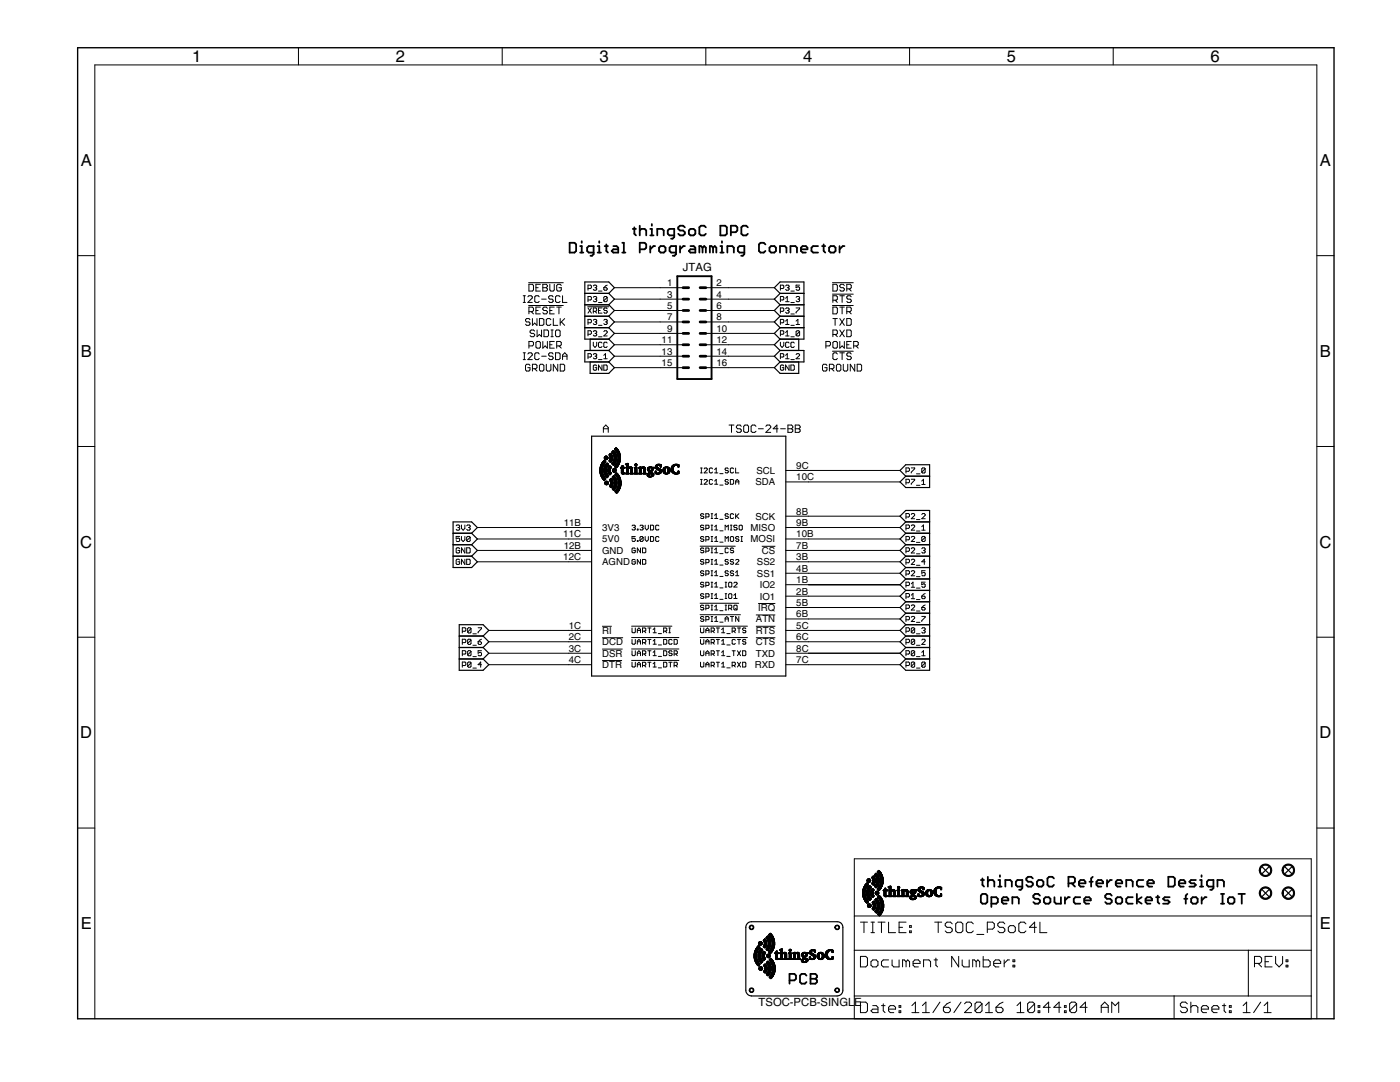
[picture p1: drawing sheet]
<svg xmlns="http://www.w3.org/2000/svg" width="279mm" height="216mm" viewBox="0 0 279 216" stroke-linecap="round" stroke-linejoin="round" font-family="sans-serif">
<defs><g id="words">
<g font-size="3.8">
<text x="38.3" y="12.4">1</text>
<text x="79" y="12.4">2</text>
<text x="119.6" y="12.4">3</text>
<text x="160.3" y="12.4">4</text>
<text x="200.9" y="12.4">5</text>
<text x="241.6" y="12.4">6</text>
<text x="16.1" y="33.2">A</text>
<text x="263.4" y="33.2">A</text>
<text x="16.1" y="71.2">B</text>
<text x="263.4" y="71.2">B</text>
<text x="16" y="109.3">C</text>
<text x="263.3" y="109.3">C</text>
<text x="16" y="147.3">D</text>
<text x="263.3" y="147.3">D</text>
<text x="16.1" y="185.4">E</text>
<text x="263.4" y="185.4">E</text>
</g>
<g font-size="2.6">
<text x="136.3" y="54">JTAG</text>
<text x="151.4" y="200.7">TSOC-PCB-SINGL</text>
<text x="170.5" y="200.7">E</text>
</g>
<g font-size="2.2">
<text x="133.1" y="57.1">1</text>
<text x="133.1" y="59.4">3</text>
<text x="143" y="57.1">2</text>
<text x="143" y="59.4">4</text>
<text x="133.1" y="61.6">5</text>
<text x="133.1" y="63.9">7</text>
<text x="143" y="61.6">6</text>
<text x="143" y="63.9">8</text>
<text x="132" y="68.5">11</text>
<text x="132" y="70.8">13</text>
<text x="133.1" y="66.2">9</text>
<text x="143" y="66.2">10</text>
<text x="143" y="68.5">12</text>
<text x="143" y="70.8">14</text>
<text x="132" y="73">15</text>
<text x="143" y="73">16</text>
<text x="151" y="94.6">SCL</text>
<text x="158.9" y="95.8">10C</text>
<text x="158.9" y="93.6">9C</text>
<text x="150.7" y="96.8">SDA</text>
<text x="112.4" y="107.2">11C</text>
<text x="112.5" y="105">11B</text>
<text x="120.2" y="106">3V3</text>
<text x="149.8" y="106">MISO</text>
<text x="150.7" y="103.7">SCK</text>
<text x="158.9" y="107.2">10B</text>
<text x="158.9" y="105">9B</text>
<text x="158.9" y="102.7">8B</text>
<text x="112.4" y="111.8">12C</text>
<text x="112.5" y="109.5">12B</text>
<text x="120.2" y="110.5">GND</text>
<text x="120.2" y="112.8">AGND</text>
<text x="120.2" y="108.2">5V0</text>
<text x="149.8" y="108.2">MOSI</text>
<text x="151.1" y="112.8">SS2</text>
<text x="152" y="110.5">CS</text>
<text x="158.9" y="111.8">3B</text>
<text x="158.9" y="109.5">7B</text>
<text x="151.1" y="115.1">SS1</text>
<text x="151.6" y="117.4">IO2</text>
<text x="151.6" y="119.6">IO1</text>
<text x="158.9" y="116.3">1B</text>
<text x="158.9" y="118.6">2B</text>
<text x="158.9" y="114.1">4B</text>
<text x="113.5" y="125.5">1C</text>
<text x="150.9" y="124.2">ATN</text>
<text x="151.3" y="121.9">IRQ</text>
<text x="158.9" y="123.2">6B</text>
<text x="158.9" y="125.5">5C</text>
<text x="158.9" y="120.9">5B</text>
<text x="113.5" y="127.7">2C</text>
<text x="113.5" y="130">3C</text>
<text x="120.2" y="126.5">RI</text>
<text x="120.2" y="128.7">DCD</text>
<text x="120.2" y="131">DSR</text>
<text x="150.9" y="131">TXD</text>
<text x="150.9" y="126.5">RTS</text>
<text x="150.9" y="128.8">CTS</text>
<text x="158.9" y="130">8C</text>
<text x="158.9" y="127.7">6C</text>
<text x="113.5" y="132.3">4C</text>
<text x="120.2" y="133.3">DTR</text>
<text x="150.6" y="133.3">RXD</text>
<text x="158.9" y="132.3">7C</text>
</g>
</g></defs>
<g fill="none" stroke="#000" stroke-width=".2">
<path d="M59.6 9.5v3.5M100.2 9.5v3.5M140.9 9.5v3.5M181.5 9.5v3.5M222.2 9.5v3.5M15.5 51h3.4M104.4 59h.5M104.6 59v1.3M105.3 59.2l.3-.2h.4l.2 .2v.3l-.9 .8h.9M105.5 56.4h6.9M105.6 56.7h.6l.3 .3v.8l-.3 .3h-.6zM107 57.4h.4"/>
<path d="M107.6 59.2l-.2-.2h-.4l-.3 .2v.9l.3 .2h.4l.2-.2M107.8 56.7h-.8v1.4h.8M108.1 59.7h.9M108.3 57.4h.7M108.3 56.7h.7l.2 .3-.2 .4 .2 .4-.2 .3h-.7zM109.7 56.7v1.1l.2 .3h.5l.2-.3v-1.1M110.4 59.2l-.2-.2h-.5l-.2 .2v.3l.2 .2h.5l.2 .2v.2l-.2 .2h-.5l-.2-.2M111.8 59.2l-.3-.2h-.4l-.2 .2v.9l.2 .2h.4l.3-.2M112 57l-.2-.3h-.5l-.2 .3v.8l.2 .3h.5l.2-.3v-.4h-.5M112.3 59v1.3h.9M117.3 59.9h.6l.1-.2v-.4l-.1-.1h-.6v1M117.3 57.6h.6l.1-.2v-.3l-.1-.2h-.6v1"/>
<path d="M118.4 57.1l.2-.2h.3l.2 .2-.2 .3M118.4 59.3l.2-.1h.3l.2 .1-.2 .4M118.7 59.7h.2M118.7 57.4h.2M118.9 57.4l.2 .2-.2 .3h-.3l-.2-.2M118.9 59.7l.2 .2-.2 .3h-.3l-.2-.2M119.4 58.1h.7M120.5 57.4h.5l.2 .3-.2 .2h-.3l-.2-.2zM121.2 59.3l-.2-.1h-.3l-.2 .1v.7M121.2 59.3v.7l-.2 .2h-.3l-.2-.2M121.2 59.3l-.7 .7M121.2 56.9l-.7 .5"/>
<path d="M122.6 59.7h13.7M122.6 57.4h13.7M140.9 59.7h13.6M140.9 57.4h13.6M155.7 57.6h.6l.1-.2v-.3l-.1-.2h-.6v1M155.7 59.9h.6l.1-.2v-.4l-.1-.1h-.6v1M156.8 57.1l.2-.2h.3l.2 .2-.2 .3M156.8 59.5l.3-.3v1M157.1 57.4h.2M157.3 57.4l.2 .2-.2 .3h-.3l-.2-.2M157.8 58.1h.7M158.9 59.3l.2-.1h.3l.2 .1-.2 .4"/>
<path d="M159.2 59.7h.2M159.4 59.7l.2 .2-.2 .3h-.3l-.2-.2M159.6 56.9h-.7v.5l.3-.2 .4 .2v.3l-.2 .2h-.3l-.2-.2M166.1 56.4h4.2M166.1 58.7h4.2M166.2 56.7h.7l.2 .3v.8l-.2 .3h-.7zM166.2 59.9h.7l.2-.2v-.5l-.2-.2h-.7v1.3M166.7 59.9l.4 .4M167.6 59h.9M168.1 59v1.3M168.5 57l-.2-.3h-.5l-.2 .3 .2 .4h.5l.2 .2-.2 .5h-.5l-.2-.3M169 57.6h.7l.2-.2v-.4l-.2-.3h-.7v1.4"/>
<path d="M169.4 57.6l.5 .5M169.9 59.2l-.2-.2h-.5l-.2 .2 .2 .5h.5l.2 .2v.2l-.2 .2h-.5l-.2-.2M262.8 51h3.4M104.4 71.8h.5M104.4 60.3h.5M104.4 70.4h.5M104.6 70.4v1.4M105.3 70.6l.3-.2h.4l.2 .2v.2l-.9 1h.9M105.5 61h6.9M105.6 62.2h.6l.3-.2v-.5l-.3-.2h-.6v1.3M105.6 69h.6l.3-.2v-.5l-.3-.2h-.6v1.4M105.8 72.9l-.2-.2h-.5l-.2 .2v.9l.2 .2h.5l.2-.2v-.4h-.5"/>
<path d="M105.8 63.8l-.2-.2h-.5l-.2 .2 .2 .4h.5l.2 .3-.2 .4h-.5l-.2-.2M106 62.2l.5 .4M106.3 63.6v1.3l.4-.4 .5 .4v-1.3M106.3 73.6h.6l.3-.2v-.5l-.3-.2h-.6v1.3M106.7 66.1l-.2-.3h-.5l-.2 .3v.2l.2 .2h.5l.2 .2v.3l-.2 .2h-.5l-.2-.2M106.7 73.6l.5 .4M107 62h.4M107 68.3l.2-.2h.4l.2 .2v1l-.2 .2h-.4l-.2-.2zM107.2 65.8v1.4l.4-.5 .5 .5v-1.4M107.6 70.6l-.2-.2h-.4l-.3 .2v.9l.3 .3h.4l.2-.3M107.7 63.6h.6l.2 .2v.9l-.2 .2h-.6zM107.8 61.3h-.8v1.3h.8"/>
<path d="M107.9 72.7h.4l.2 .2v.9l-.2 .2h-.4l-.2-.2v-.9zM108.1 71.1h.9M108.3 68.1v1.4l.5-.5 .4 .5v-1.4M108.6 65.8h.6l.3 .3v.9l-.3 .2h-.6zM109 72.7v1.1l.3 .2h.4l.2-.2v-1.1M109.2 61.5l-.2-.2h-.4l-.3 .2v.2l.3 .3h.4l.2 .2-.2 .4h-.4l-.3-.2M109.7 62h.5M109.7 68.8h.5M109.9 63.8l-.2-.2h-.4l-.3 .2v.9l.3 .2h.4l.2-.2M110 67.2h.4M110 65.8h.4M110.2 65.8v1.4"/>
<path d="M110.4 70.6l-.2-.2h-.5l-.2 .2 .2 .5h.5l.2 .2-.2 .5h-.5l-.2-.3M110.4 63.6v1.3h.9M110.6 61.3h-.9v1.3h.9M110.6 68.1h-.9v1.4h.9M110.9 70.4h.6l.3 .2v.9l-.3 .3h-.6zM110.9 66.1l.2-.3h.4l.3 .3v.9l-.3 .2h-.4l-.2-.2zM111.1 61.3h.9M111.1 69h.7l.2-.2v-.5l-.2-.2h-.7v1.4M111.3 72.7v1.3l-.9-1.3v1.3M111.5 61.3v1.3M111.5 69l.5 .5M111.8 63.6v1.3"/>
<path d="M111.8 72.7h.7l.2 .2v.9l-.2 .2h-.7zM112 64.2l.7 .7M112.3 71.1h.9M112.3 71.8v-1l.4-.4 .5 .4v1M112.7 63.6l-.9 .9M117.3 61.2h4.2M117.3 71.2h.6l.1-.1v-.4l-.1-.1h-.6v1M117.3 64.4h.6l.1-.2v-.3l-.1-.2h-.6v1M117.3 66.7h.6l.1-.2v-.3l-.1-.2h-.6v1M117.3 61.4l.7 1.1M118 61.4l-.7 1.1M118.4 62.1h.5l.2-.1v-.4l-.2-.2h-.5v1.1"/>
<path d="M118.4 68.3v.7l.3 .3 .4-.3v-.7M118.4 63.9l.2-.2h.3l.2 .2-.2 .3M118.4 66.2l.2-.2h.3l.2 .2-.2 .3M118.4 70.7l.2-.1h.3l.2 .1-.2 .4M118.7 71.1h.2M118.7 66.5h.2M118.7 64.2h.2M118.7 62.1l.4 .4M118.9 64.2l.2 .2-.2 .3h-.3l-.2-.1M118.9 66.5l.2 .2-.2 .3h-.3l-.2-.1M118.9 71.1l.2 .1-.2 .4h-.3l-.2-.2M119.1 73l-.2-.2h-.3l-.2 .2v.7l.2 .2h.3l.2-.2v-.3h-.4"/>
<path d="M119.4 71.8h.7M119.4 60.4h.7M119.4 64.9h.7M119.4 67.2h.7M119.4 62h.4M120.1 61.4h-.7v1.1h.7M120.1 68.5l-.1-.2h-.4l-.2 .2v.7l.2 .1h.4l.1-.1M120.1 72.8v1.1l-.7-1.1v1.1M120.5 72.8h.5l.2 .2v.7l-.2 .2h-.5zM120.5 63.9l.2-.2h.3l.2 .2-.2 .3M120.5 66.2l.2-.2h.3l.2 .2v.2l-.7 .6h.7M120.5 71.6h.7"/>
<path d="M120.5 70.9l.3-.3v1M120.8 64.2h.2M121 64.2l.2 .2-.2 .3h-.3l-.2-.1M121.2 61.6l-.2-.2h-.3l-.2 .2 .2 .4h.3l.2 .1-.2 .4h-.3l-.2-.2M121.2 68.5l-.2-.2h-.3l-.2 .2v.7l.2 .1h.3l.2-.1M122.6 73.4h13.7M122.6 71.1h13.7M122.6 66.5h13.7M122.6 64.2h13.7M122.6 62h13.7M122.6 68.8h13.7M140.9 73.4h13.6"/>
<path d="M140.9 71.1h13.6M140.9 66.5h13.6M140.9 64.2h13.6M140.9 62h13.6M140.9 68.8h13.6M155.7 62.1h.6l.1-.1v-.4l-.1-.2h-.6v1.1M155.7 64.4h.6l.1-.2v-.3l-.1-.2h-.6v1M155.7 66.7h.6l.1-.2v-.3l-.1-.2h-.6v1M155.7 68.3v.7l.4 .3 .3-.3v-.7M155.7 71.2h.6l.1-.1v-.4l-.1-.1h-.6v1M156.4 73l-.1-.2h-.4l-.2 .2v.7l.2 .2h.4l.1-.2v-.3h-.3M156.8 61.6l.2-.2h.3l.2 .2-.2 .4"/>
<path d="M156.8 70.9l.3-.3v1M156.8 64.1l.3-.4v1M156.8 66.4l.3-.4v1M156.8 71.6h.7M156.8 60.2h.7M156.8 64.7h.7M156.8 67h.7M157.1 62h.2M157.3 62l.2 .1-.2 .4h-.3l-.2-.2M157.5 68.5l-.2-.2h-.3l-.2 .2v.7l.2 .1h.3l.2-.1M157.5 72.8v1.1l-.7-1.1v1.1M157.8 72.8h.5l.2 .2v.7l-.2 .2h-.5z"/>
<path d="M157.8 71.8h.7M157.8 60.4h.7M157.8 64.9h.7M157.8 67.2h.7M157.8 62.7h.7M158.5 68.5l-.2-.2h-.3l-.2 .2v.7l.2 .1h.3l.2-.1M158.9 70.7l.2-.1h.3l.2 .1v.2l-.7 .7h.7M158.9 61.4h.7v.2l-.7 .7v.2M158.9 64.7h.7M158.9 64.1l.3-.4v1M159.6 66.2v.7l-.2 .1h-.3l-.2-.1M159.6 66.2l-.2-.2h-.3l-.2 .2v.7"/>
<path d="M159.6 66.2l-.7 .7M164.8 69h.7l.2-.2v-.5l-.2-.2h-.7v1.4M165 72.9l-.2-.2h-.4l-.3 .2v.9l.3 .2h.4l.2-.2v-.4h-.4M165.5 73.6h.7l.2-.2v-.5l-.2-.2h-.7v1.3M166 73.6l.4 .4M166.1 61h4.2M166.1 70.1h4.2M166.2 61.3h.7l.2 .2v.9l-.2 .2h-.7zM166.2 63.6h.9M166.2 66.7h.7l.2-.2v-.4l-.2-.3h-.7v1.4M166.2 68.3l.3-.2h.4l.2 .2v1l-.2 .2h-.4l-.3-.2zM166.7 66.7l.4 .5"/>
<path d="M166.7 63.6v1.3M167.1 70.6l-.2-.2h-.4l-.3 .2v.9l.3 .3h.4l.2-.3M167.1 72.7h.5l.2 .2v.9l-.2 .2h-.5l-.2-.2v-.9zM167.6 68.1v1.4l.5-.5 .4 .5v-1.4M167.6 70.4h.9M167.6 61.3h.9M167.6 63.6l.9 1.3M167.6 65.8l.9 1.4M168.1 61.3v1.3M168.1 70.4v1.4M168.3 72.7v1.1l.2 .2h.5l.2-.2v-1.1M168.5 63.6l-.9 1.3"/>
<path d="M168.5 65.8l-.9 1.4M169 63.6h.7l.2 .2v.9l-.2 .2h-.7zM169 65.8h.7l.2 .3v.9l-.2 .2h-.7zM169 68.8h.4M169 62.2h.7l.2-.2v-.5l-.2-.2h-.7v1.3M169.4 62.2l.5 .4M169.9 70.6l-.2-.2h-.5l-.2 .2 .2 .5h.5l.2 .2-.2 .5h-.5l-.2-.3M169.9 68.1h-.9v1.4h.9M170.4 69h.6l.3-.2v-.5l-.3-.2h-.6v1.4M170.6 72.7v1.3l-.9-1.3v1.3M170.8 69l.5 .5M171.1 72.7h.6l.3 .2v.9l-.3 .2h-.6z"/>
<path d="M15.5 89.1h3.4M120.4 85.6h1M120.4 86.3v-1l.5-.5 .5 .5v1M139.8 94.4h.3M139.8 93.4h.3M139.8 96.6h.3M139.8 95.7h.3M140 93.4v1M140 95.7v.9M140.5 93.6l.2-.2h.3l.2 .2-.7 .8h.7M140.5 95.8l.2-.1h.3l.2 .1-.7 .8h.7M142.2 93.6l-.2-.2h-.3l-.1 .2v.6l.1 .2h.3l.2-.2"/>
<path d="M142.2 95.8l-.2-.1h-.3l-.1 .1v.7l.1 .1 .5-.1M142.6 94.4h.7M142.6 93.7l.3-.3v1M142.6 96l.3-.3v.9M142.6 96.6h.7M143.7 94.5h.6M143.7 96.8h.6M145.4 95.8l-.2-.1h-.3l-.2 .3 .2 .2h.3l.2 .3-.2 .1-.5-.1M145.4 93.6l-.2-.2h-.3l-.2 .3 .2 .2h.3l.2 .3-.2 .2h-.3l-.2-.2M145.5 84.8h1M145.8 95.7h.4l.2 .1v.7l-.2 .1h-.4zM146 84.8v1.5"/>
<path d="M146.4 93.6l-.2-.2h-.3l-.1 .2v.6l.1 .2h.3l.2-.2M146.8 96.6v-.6l.3-.3 .3 .3v.6M146.8 96.2h.6M146.8 93.4v1h.6M147.9 85.1l-.2-.3h-.5l-.2 .3v.2l.2 .3h.5l.2 .2v.2l-.2 .3h-.5l-.2-.3M148.7 84.8h.5l.2 .3v.9l-.2 .3h-.5l-.3-.3v-.9zM150.9 85.1l-.3-.3h-.5l-.2 .3v.9l.2 .3h.5l.3-.3M151.4 85.6h.9M152.8 85.1l.3-.3h.5l.2 .3v.2l-1 1h1M155.3 85.6h-1l.7-.8v1.5M155.8 85.6h.9M156.8 96.2h22.8"/>
<path d="M156.8 93.9h22.8M157.2 84.8h.8l.2 .3v.2l-.2 .3 .2 .2v.2l-.2 .3h-.8zM157.2 85.6h.8M158.7 84.8h.7l.3 .3v.2l-.3 .3 .3 .2v.2l-.3 .3h-.7zM158.7 85.6h.7M180.8 94h.5l.2-.1v-.4l-.2-.1h-.5v1M180.8 96.3h.5l.2-.1v-.4l-.2-.2h-.5v1.1M181.9 93.4h.6l-.6 1M181.9 95.6h.6l-.6 1.1M182.9 96.8h.7M182.9 94.6h.7M184 96l.3-.4v1.1"/>
<path d="M184 96.7h.6M184.6 93.5l-.1-.1h-.4l-.1 .1v.7M184.6 93.5v.7l-.1 .2h-.4l-.1-.2M184.6 93.5l-.6 .7M262.8 89.1h3.4M91 104.9l.2-.1h.4l.1 .1-.1 .4M91.4 105.3h.2M91.6 105.3l.1 .1-.1 .4h-.4l-.2-.2M91.7 111.8l-.1-.2h-.4l-.2 .2v.7l.2 .1h.4l.1-.1v-.4h-.3M91.7 107h-.7v.5l.4-.1 .3 .1v.4l-.1 .2h-.4l-.2-.2M91.7 109.5l-.1-.2h-.4l-.2 .2v.7l.2 .1h.4l.1-.1v-.4h-.3M92.1 104.8v.6l.3 .4 .4-.4v-.6"/>
<path d="M92.1 107v.7l.3 .4 .4-.4v-.7M92.8 109.3v1l-.7-1v1M92.8 111.6v1l-.7-1v1M93.1 111.6h.6l.1 .2v.7l-.1 .1h-.6zM93.1 109.3h.6l.1 .2v.7l-.1 .1h-.6zM93.1 104.9l.2-.1h.4l.1 .1-.1 .4M93.5 105.3h.2M93.7 105.3l.1 .1-.1 .4h-.4l-.2-.2M93.8 107.2l-.1-.2h-.4l-.2 .2v.7M93.8 107.2v.7l-.1 .2h-.4l-.2-.2M93.8 107.2l-.7 .7M95.3 112.1h22.8"/>
<path d="M95.3 109.8h22.8M95.3 105.3h22.8M95.3 107.5h22.8M126.1 104.9l.5-.1 .2 .1-.2 .4M126.4 105.3h.2M126.6 105.3l.2 .1-.2 .3h-.3l-.2-.1M126.8 111.8l-.2-.2-.5 .2v.6l.5 .2 .2-.2v-.3h-.4M126.8 109.5l-.2-.2h-.3l-.2 .2v.7l.5 .1 .2-.1v-.4h-.4M126.8 107.1h-.7v.4l.5-.1 .2 .1v.4l-.2 .1h-.3l-.2-.1M127.2 105.6h.1v.1h-.1zM127.2 107.9h.1v.1h-.1zM127.7 104.9l.5-.1 .2 .1-.2 .4"/>
<path d="M127.8 109.3v1l-.6-1v1M127.8 111.6v1l-.6-1v1M128 105.3h.2M128.2 105.3l.2 .1-.2 .3h-.3l-.2-.1M128.2 111.6h.5l.2 .2v.6l-.2 .2h-.5zM128.2 109.3h.5l.2 .2v.7l-.2 .1h-.5zM128.4 107.2l-.2-.1h-.3l-.2 .1v.7M128.4 107.2v.7l-.2 .1h-.3l-.2-.1M128.4 107.2l-.7 .7M128.8 107.1v.6l.3 .3 .3-.3v-.6M128.8 104.8v.6l.3 .3 .3-.3v-.6M129.8 104.8h.5l.2 .1v.7l-.2 .1h-.5z"/>
<path d="M129.8 107.1h.5l.2 .1v.7l-.2 .1h-.5zM131.5 104.9l-.2-.1-.4 .1v.7l.1 .1h.3l.2-.1M131.5 107.2l-.2-.1h-.3l-.1 .1v.7l.1 .1h.3l.2-.1M139.7 109h7M140.5 111.8l-.2-.2-.5 .2 .2 .3h.3l.2 .2-.2 .3-.5-.2M140.5 109.5l-.2-.2h-.3l-.2 .4 .2 .1h.3l.2 .4-.2 .1-.5-.1M140.5 118.6l-.2-.1-.5 .1 .2 .4 .5 .1-.2 .3-.5-.1M140.5 104.9l-.2-.1-.5 .1 .2 .4h.3l.2 .1-.2 .3h-.3l-.2-.1M140.5 116.4l-.2-.2h-.3l-.2 .3 .2 .2h.3l.2 .3-.2 .1-.5-.1M140.5 114.1l-.2-.2h-.3l-.2 .2 .2 .3h.3l.2 .2-.2 .3h-.3l-.2-.2M140.5 107.2l-.2-.1h-.3l-.2 .1 .2 .3h.3l.2 .2-.2 .3h-.3l-.2-.1M140.5 102.7l-.2-.2h-.3l-.2 .3 .2 .2h.3l.2 .3-.2 .2-.5-.2"/>
<path d="M140.9 112.3h.5l.1-.5-.1-.2h-.5v1M140.9 119.1h.5l.1-.5-.1-.1h-.5v.9M140.9 107.7h.5l.1-.2-.1-.4h-.5v.9M140.9 105.4h.5l.1-.5-.1-.1h-.5v.9M140.9 114.6h.5l.1-.2-.1-.5h-.5v1M140.9 103.1h.5l.1-.1-.1-.5h-.5v1M140.9 110h.5l.1-.2-.1-.5h-.5v1M140.9 116.8h.5l.1-.1-.1-.5h-.5v.9M141.9 111.6h.3M141.9 112.6h.3M141.9 118.5h.3M141.9 119.4h.3"/>
<path d="M141.9 104.8h.3M141.9 105.7h.3M141.9 109.3h.3M141.9 110.3h.3M141.9 107.1h.3M141.9 108h.3M141.9 102.5h.3M141.9 103.5h.3M141.9 116.2h.3M141.9 117.1h.3M141.9 113.9h.3M141.9 114.9h.3"/>
<path d="M142.1 102.5v1M142.1 104.8v.9M142.1 107.1v.9M142.1 109.3v1M142.1 111.6v1M142.1 113.9v1M142.1 116.2v.9M142.1 118.5v.9M142.6 112.6h.7M142.6 119.4h.7M142.6 105.7h.7M142.6 102.8l.3-.3v1"/>
<path d="M142.6 105.1l.3-.3v.9M142.6 107.4l.3-.3v.9M142.6 109.7l.3-.4v1M142.6 112l.3-.4v1M142.6 114.2l.3-.3v1M142.6 116.5l.3-.3v.9M142.6 118.8l.3-.3v.9M142.6 110.3h.7M142.6 108h.7M142.6 103.5h.7M142.6 117.1h.7M142.6 114.9h.7"/>
<path d="M143.7 110.5h.6M143.7 108.2h.6M143.7 105.9h.6M143.7 103.6h.6M143.7 119.6h.6M143.7 117.3h.6M143.7 112.8h.6M143.7 115h.6M144.7 118.5h.3M144.7 119.4h.3M144.7 105.7v-.9l.3 .3 .4-.3v.9M144.7 108v-.9l.3 .3 .4-.3v.9"/>
<path d="M144.7 116.2h.3M144.7 117.1h.3M144.9 116.2v.9M144.9 118.5v.9M145.4 111.8l-.2-.2-.5 .2 .2 .3h.3l.2 .2-.2 .3-.5-.2M145.4 114.1l-.2-.2h-.3l-.2 .3 .5 .2 .2 .3-.2 .2h-.3l-.2-.2M145.4 102.7l-.2-.2h-.3l-.2 .3 .2 .2h.3l.2 .3-.2 .2-.5-.2M145.4 109.5l-.2-.2h-.3l-.2 .2v.7l.2 .1 .5-.1M145.6 118.5l.4 .1v.7l-.1 .1-.5-.1v-.7zM145.6 116.2h.3l.1 .2v.6l-.1 .1-.5-.1v-.6zM145.8 104.8h.3M145.8 105.7h.3"/>
<path d="M145.9 107.1h.3l.2 .1v.7l-.2 .1h-.3l-.1-.1v-.7zM145.9 104.8v.9M146.4 111.8l-.2-.2-.4 .2 .1 .3h.3l.2 .2-.2 .3-.4-.2M146.4 109.5l-.2-.2h-.3l-.1 .4 .1 .1h.3l.2 .4-.2 .1-.4-.1M146.4 114.1l-.2-.2h-.3l-.1 .2 .1 .3h.3l.2 .2-.2 .3h-.3l-.1-.2M146.4 102.7l-.2-.2h-.3l-.1 .2v.6l.1 .2 .5-.2M146.5 119.4h.6M146.5 116.4l.1-.2h.3l.2 .2-.6 .7h.6M146.5 118.8l.3-.3v.9M146.8 111.8l.2-.2 .4 .2v.2l-.6 .6h.6M146.8 102.5v1M146.8 114.9h.6"/>
<path d="M146.8 114.2l.3-.3v1M147 103l.4 .5M147.1 104.9l-.2-.1-.4 .1 .1 .4h.3l.2 .1-.2 .3h-.3l-.1-.1M147.4 107.2l-.1-.1h-.3l-.2 .1 .2 .3h.3l.1 .2-.1 .3h-.3l-.2-.1M147.4 102.5l-.6 .6M147.5 104.9l.2-.1 .4 .1v.7l-.1 .1h-.3l-.2-.1zM147.9 107.1h.3M147.9 108h.3M148 107.1v.9M152 109h2.7M156.8 112.1h22.8M156.8 109.8h22.8"/>
<path d="M156.8 119h22.8M156.8 105.3h22.8M156.8 116.7h22.8M156.8 114.4h22.8M156.8 107.5h22.8M156.8 103h22.8M180.8 112.3h.5l.2-.2v-.3l-.2-.2h-.5v1M180.8 110h.5l.2-.2v-.3l-.2-.2h-.5v1M180.8 103.2h.5l.2-.2v-.3l-.2-.2h-.5v1M180.8 105.4h.5l.2-.1v-.4l-.2-.1h-.5v1M180.8 107.7h.5l.2-.2v-.3l-.2-.2h-.5v1.1M180.8 114.6h.5l.2-.2v-.4l-.2-.1h-.5v1"/>
<path d="M180.8 116.8h.5l.2-.1v-.4l-.2-.1h-.5v1M180.8 119.1h.5l.2-.1v-.4l-.2-.2h-.5v1.1M181.9 111.8l.1-.2h.4l.1 .2v.1l-.6 .7h.6M181.9 109.5l.1-.2h.4l.1 .2v.2l-.6 .6h.6M181.9 118.8l.3-.4v1.1M181.9 116.5l.3-.3v1M181.9 119.5h.6M181.9 117.2h.6M181.9 107.2l.1-.2h.4l.1 .2v.2l-.6 .7h.6M181.9 102.7l.1-.2h.4l.1 .2v.1l-.6 .7h.6M181.9 104.9l.1-.1h.4l.1 .1v.2l-.6 .7h.6M181.9 114l.1-.1h.4l.1 .1v.2l-.6 .7h.6"/>
<path d="M182.9 119.6h.7M182.9 117.3h.7M182.9 108.2h.7M182.9 106h.7M182.9 103.7h.7M182.9 110.5h.7M182.9 112.8h.7M182.9 115.1h.7M184 109.5l.1-.2h.4l.1 .2-.1 .3M184 119h.5l.1 .3-.1 .2h-.4l-.1-.2zM184 102.7l.1-.2h.4l.1 .2v.1l-.6 .7h.6M184 105.1l.3-.3v1"/>
<path d="M184 105.8h.6M184.3 109.8h.2M184.5 109.8l.1 .2-.1 .3h-.4l-.1-.1M184.6 112.1h-.6l.5-.5v1M184.6 118.4l-.6 .6M184.6 107.2l-.1-.2h-.4l-.1 .2v.7M184.6 113.9h-.6v.5l.3-.2 .3 .2v.3l-.1 .2h-.4l-.1-.2M184.6 116.2h-.6v.5l.3-.2 .3 .2v.3l-.1 .2h-.4l-.1-.2M184.6 107.2v.7l-.1 .2h-.4l-.1-.2M184.6 107.2l-.6 .7M15.5 127.1h3.4M92.3 132.8h.5l.2-.2v-.3l-.2-.2h-.5v1"/>
<path d="M92.3 130.5h.5l.2-.2v-.3l-.2-.2h-.5v1.1M92.3 128.2h.5l.2-.1v-.4l-.2-.1h-.5v1M92.3 126h.5l.2-.2v-.4l-.2-.1h-.5v1M94 132.3l-.2-.2h-.3l-.2 .2v.7M94 132.3v.7l-.2 .1h-.3l-.2-.1M94 130l-.2-.2h-.3l-.2 .2v.7M94 130v.7l-.2 .2h-.3l-.2-.2M94 127.7l-.2-.1h-.3l-.2 .1v.7M94 127.7v.7l-.2 .2h-.3l-.2-.2M94 125.4l-.2-.1h-.3l-.2 .1v.7M94 125.4v.7l-.2 .2h-.3l-.2-.2M94 132.3l-.7 .7"/>
<path d="M94 130l-.7 .7M94 127.7l-.7 .7M94 125.4l-.7 .7M94.4 133.3h.7M94.4 131h.7M94.4 128.8h.7M94.4 126.5h.7M95.4 128.1h.5l.2 .3-.2 .2h-.3l-.2-.2zM95.4 125.3h.7l-.7 1M96.1 129.8h-.7v.5l.5-.1 .2 .1v.4l-.2 .2h-.3l-.2-.2M96.1 132.6h-.7l.5-.5v1M96.1 127.6l-.7 .5"/>
<path d="M97.6 125.8h20.5M97.6 132.6h20.5M97.6 128.1h20.5M97.6 130.3h20.5M120.2 125h1.9M120.2 127.3h4.2M120.2 129.5h4M120.2 131.8h3.9M126 129.5h9.5M126 127.2h9.5M126 124.9h8.1M126 131.8h9.5"/>
<path d="M126.1 132.1v.8l.2 .2 .5-.2v-.8M126.1 125.3v.8l.2 .2 .5-.2v-.8M126.1 129.9v.8l.2 .1h.3l.2-.1v-.8M126.1 127.6v.8l.2 .1h.3l.2-.1v-.8M127.2 125.8h.6M127.2 132.6h.6M127.2 128.1h.6M127.2 130.3h.6M127.2 126.3v-.7l.3-.3 .3 .3v.7M127.2 128.5v-.6l.3-.3 .3 .3v.6M127.2 130.8v-.6l.3-.3 .3 .3v.6M127.2 133.1v-.6l.3-.4 .3 .4v.6"/>
<path d="M128.2 128.2h.5l.2-.1v-.4l-.2-.1h-.5v.9M128.2 132.8h.5l.2-.2v-.3l-.2-.2h-.5v1M128.2 130.5h.5l.2-.2v-.3l-.2-.1h-.5v.9M128.2 125.9h.5l.2-.1v-.3l-.2-.2h-.5v1M128.6 125.9l.3 .4M128.6 128.2l.3 .3M128.6 130.5l.3 .3M128.6 132.8l.3 .3M129.3 132.1h.6M129.3 129.9h.6M129.3 127.6h.6M129.3 125.3h.6"/>
<path d="M129.6 125.3v1M129.6 127.6v.9M129.6 129.9v.9M129.6 132.1v1M130.3 133.1h.7M130.3 126.3h.7M130.3 130.8h.7M130.3 132.5l.4-.4v1M130.3 128.5h.7M130.3 125.6l.4-.3v1M130.3 127.9l.4-.3v.9M130.3 130.2l.4-.3v.9"/>
<path d="M131.4 133.3h.6M131.4 131h.6M131.4 128.7h.6M131.4 126.4h.6M132.4 132.1h.5l.2 .2v.6l-.2 .2h-.5zM132.4 129.9h.5l.2 .1v.7l-.2 .1h-.5zM132.4 127.6h.5l.2 .1v.7l-.2 .1h-.5zM132.4 125.9h.5l.2-.1v-.3l-.2-.2h-.5v1M132.8 125.9l.3 .4M133.5 126.3h.3M133.5 132.1h.6M133.5 125.3h.3"/>
<path d="M133.6 125.3v1M133.8 132.1v1M134.1 130l-.1-.1h-.4l-.1 .1 .1 .3 .5 .2-.1 .3h-.4l-.1-.1M134.1 127.7l-.1-.1-.5 .1v.7l.1 .1h.4l.1-.1M134.5 132.8h.5l.2-.2-.2-.5h-.5v1M134.5 130.5h.5l.2-.2-.2-.4h-.5v.9M134.5 127.6h.5l.2 .1v.7l-.2 .1h-.5zM134.9 130.5l.3 .3M134.9 132.8l.3 .3M139.7 120.4h7.7M139.7 127.2h9.5M139.7 124.9h9.5"/>
<path d="M139.7 122.7h8.1M139.8 132.1v.8l.2 .2 .5-.2v-.8M139.8 125.3v.8l.2 .2 .5-.2v-.8M139.8 127.6v.8l.2 .1h.3l.2-.1v-.8M139.8 129.9v.8l.2 .1h.3l.2-.1v-.8M140.5 120.9l-.2-.1-.5 .1 .2 .3h.3l.2 .2-.2 .3h-.3l-.2-.2M140.5 123.2l-.2-.2h-.3l-.2 .2 .2 .3 .5 .2-.2 .3h-.3l-.2-.2M140.9 121.4h.5l.1-.5-.1-.1h-.5v.9M140.9 125.8h.6M140.9 132.6h.6M140.9 128.1h.6M140.9 123.7h.5l.1-.2-.1-.5h-.5v1"/>
<path d="M140.9 126.3v-.7l.3-.3 .3 .3v.7M140.9 128.5v-.6l.3-.3 .3 .3v.6M140.9 130.8v-.6l.3-.3 .3 .3v.6M140.9 133.1v-.6l.3-.4 .3 .4v.6M140.9 130.3h.6M141.9 128.2h.5l.2-.1v-.4l-.2-.1h-.5v.9M141.9 125.9h.5l.2-.1v-.3l-.2-.2h-.5v1M141.9 130.5h.5l.2-.2v-.3l-.2-.1h-.5v.9M141.9 132.8h.5l.2-.2v-.3l-.2-.2h-.5v1M141.9 120.8h.3M141.9 121.7h.3M141.9 123h.3"/>
<path d="M141.9 124h.3M142.1 120.8v.9M142.1 123v1M142.2 132.8l.4 .3M142.2 130.5l.4 .3M142.2 128.2l.4 .3M142.2 125.9l.4 .4M142.6 121.1l.3-.3v.9M142.6 123.3l.3-.3v1M142.6 121.7h.7M142.6 124h.7M143 132.1h.6"/>
<path d="M143 129.9h.6M143 127.6h.6M143 125.3h.6M143.3 125.3v1M143.3 127.6v.9M143.3 129.9v.9M143.3 132.1v1M143.7 121.9h.6M143.7 124.1h.6M144 133.1h.7M144 126.3h.7M144 132.5l.3-.4v1"/>
<path d="M144 125.6l.3-.3v1M144 127.9l.3-.3v.9M144 130.2l.3-.3v.9M144 130.8h.7M144 128.5h.7M144.7 123.5h.7M144.7 124v-.7l.3-.3 .4 .3v.7M144.7 120.8h.3M144.7 121.7h.3M144.9 120.8v.9M145.1 133.3h.6M145.1 131h.6"/>
<path d="M145.1 128.7h.6M145.1 126.4h.6M145.4 121.4h.5l.1-.5-.1-.1h-.5v.9M145.7 121.4l.3 .3M145.8 123h.6M146.1 123v1M146.1 132.8h.5l.1-.2-.1-.5h-.5v1M146.1 125.9h.5l.1-.4-.1-.2h-.5v1M146.1 129.9h.6M146.4 132.8l.3 .3M146.4 129.9v.9M146.4 125.9l.3 .4"/>
<path d="M146.5 120.9l.1-.1 .5 .1v.6l-.2 .2h-.3l-.1-.2zM146.7 127.7l-.1-.1-.5 .1v.7l.2 .1h.3l.1-.1M146.8 121.4l.3 .3M147.2 132.1l.6 1M147.2 129.9l.6 .9M147.2 127.6h.6M147.2 125.3h.6M147.4 123v1l-.6-1v1M147.5 125.3v1M147.5 127.6v.9M147.8 132.1l-.6 1M147.8 129.9l-.6 .9"/>
<path d="M148.2 132.1h.5l.1 .2v.6l-.1 .2h-.5zM148.2 129.9h.5l.1 .1v.7l-.1 .1h-.5zM148.8 125.5l-.1-.2-.5 .2 .2 .3 .4 .1-.1 .4-.5-.2M148.8 127.7l-.1-.1-.5 .1 .2 .4h.3l.1 .1-.1 .3h-.3l-.2-.1M150.9 122.7h3.8M150.9 125h3.8M150.9 127.3h3.8M151.3 120.4h3.4M156.8 121.2h22.8M156.8 125.8h22.8M156.8 132.6h22.8M156.8 128.1h22.8"/>
<path d="M156.8 123.5h22.8M156.8 130.3h22.8M180.8 121.4h.5l.2-.2v-.3l-.2-.2h-.5v1M180.8 123.7h.5l.2-.2v-.3l-.2-.2h-.5v1M180.8 126h.5l.2-.2v-.4l-.2-.1h-.5v1M180.8 128.2h.5l.2-.1v-.4l-.2-.1h-.5v1M180.8 130.5h.5l.2-.2v-.3l-.2-.2h-.5v1.1M180.8 132.8h.5l.2-.2v-.3l-.2-.2h-.5v1M181.9 120.9l.1-.2h.4l.1 .2v.2l-.6 .6h.6M181.9 123.2l.1-.2h.4l.1 .2v.1l-.6 .7h.6M182.5 125.4v.7l-.1 .2h-.4l-.1-.2M182.5 127.7v.7l-.1 .2h-.4l-.1-.2"/>
<path d="M182.5 130v.7l-.1 .2h-.4l-.1-.2M182.5 132.3v.7l-.1 .1h-.4l-.1-.1M182.5 127.7l-.1-.1h-.4l-.1 .1v.7M182.5 132.3l-.1-.2h-.4l-.1 .2v.7M182.5 125.4l-.1-.1h-.4l-.1 .1v.7M182.5 130l-.1-.2h-.4l-.1 .2v.7M182.5 132.3l-.6 .7M182.5 130l-.6 .7M182.5 127.7l-.6 .7M182.5 125.4l-.6 .7M182.9 121.9h.7M182.9 124.2h.7"/>
<path d="M182.9 133.3h.7M182.9 131h.7M182.9 128.8h.7M182.9 126.5h.7M184 121.2h.5l.1 .4-.1 .1h-.4l-.1-.1zM184 123h.6l-.6 1M184 125.4l.1-.1h.4l.1 .1-.1 .4M184 127.7l.1-.1h.4l.1 .1v.2l-.6 .7h.6M184 130.2l.3-.4v1.1M184 130.9h.6M184.3 125.8h.2M184.5 125.8l.1 .2-.1 .3h-.4l-.1-.2"/>
<path d="M184.6 132.3l-.1-.2h-.4l-.1 .2v.7M184.6 132.3v.7l-.1 .1h-.4l-.1-.1M184.6 120.7l-.6 .5M184.6 132.3l-.6 .7M262.8 127.1h3.4M15.5 165.2h3.4M170.5 171.4h91.2v31.9h-91.2zM262.8 165.2h3.4M170.5 189.6h91.2M170.5 198.7h91.2M170.5 182.8h91.2M171.7 190.8h1.1l.3 .4v1.4l-.3 .3h-1.1z"/>
<path d="M171.7 200h1.1l.3 .3v1.4l-.3 .4h-1.1zM171.7 184h1.4M172.4 184v2.1M173.8 191.9l.4-.4h.7l.3 .4v.7l-.3 .3h-.7l-.4-.3zM173.8 184h.7M173.8 186.1h.7M174.2 184v2.1M175.2 184h1.4M175.9 184v2.1M177.3 184v2.1h1.4M177.3 191.5h-1l-.4 .4v.7l.4 .3h1M178 191.5v1.1l.4 .3h1v-1.4"/>
<path d="M179.4 185h.7M180.8 191.9v1M180.8 191.9l.4-.4 .3 .4v1M180.8 184h-1.4v2.1h1.4M180.8 191.9l-.3-.4h-.4v1.4M181.5 184.7h.4v.3h-.4zM181.5 185.8h.4v.3h-.4zM182.2 192.2h1.4v-.3l-.3-.4h-.7l-.4 .4v.7l.4 .3h.7M184.3 192.9v-1.4h1.1l.3 .4v1M186.4 191.5h.7M186.5 184h1.4M186.8 191.2v1.4l.3 .3"/>
<path d="M187.2 184v2.1M187.6 200l-1.4 2.1M189.7 200l-.7 .3-.7 .7M190 184.3l-.3-.3h-.7l-.4 .3v.4l.4 .3h.7l.3 .4v.4l-.3 .3h-.7l-.4-.3M190.7 184.3l.4-.3h.7l.4 .3v1.5l-.4 .3h-.7l-.4-.3zM191.3 190.8v2.1l-1.4-2.1v2.1M191.8 200l-1.4 2.1M192 191.5v1.1l.4 .3h1v-1.4M194.2 184.3l-.3-.3h-.7l-.4 .3v1.5l.4 .3h.7l.3-.3M194.8 191.9l-.3-.4h-.4v1.4M194.8 191.9v1M194.8 191.9l.4-.4 .3 .4v1"/>
<path d="M194.9 186.5h1.4M196.2 190.8v2.1h1.1l.3-.3v-.7l-.3-.4h-1.1M197 185.4h1.1l.3-.4v-.7l-.3-.3h-1.1v2.1M198.3 192.2h1.4v-.3l-.3-.4h-.7l-.4 .4v.7l.4 .3h.7M200.2 200l-.7 .3-.7 .7M200.4 191.5v1.4M200.5 184.3l-.3-.3h-.7l-.4 .3v.4l.4 .3h.7l.3 .4v.4l-.3 .3h-.7l-.4-.3M201.2 185l.4-.3h.7l.3 .3v.8l-.3 .3h-.7l-.4-.3zM201.5 191.5h-.4l-.7 .7M202.2 192.6h.3v.3h-.3zM202.2 191.5h.3v.4h-.3zM204.7 184.3l-.3-.3h-.7l-.4 .3v1.5l.4 .3h.7l.3-.3"/>
<path d="M206.8 185h-1.4l1.1-1v2.1M207.5 184v2.1h1.4M234.3 198.7v4.6M237.7 200v2.1M249.1 189.6v9.1M250.4 192.2h1l.4-.3v-.7l-.4-.4h-1v2.1M251.1 192.2l.7 .7M251.6 200l-1.4 2.1M252.5 191.9h.7M253.9 190.8h-1.4v2.1h1.4M254.6 190.8v1.4l.7 .7 .7-.7v-1.4M256.7 192.6h.3v.3h-.3z"/>
<path d="M256.7 191.5h.3v.4h-.3zM18.9 203.3v-190.3h243.9v190.3M174.2 200.7h.7l.3 .3v1.1h-1l-.4-.4 .4-.3h1M175.9 200.7h.7M176.3 200.3v1.4l.3 .4M177.3 201.4h1.4v-.4l-.3-.3h-.7l-.4 .3v.7l.4 .4h.7M179.4 201.7h.4v.4h-.4zM179.4 200.7h.4v.3h-.4zM182 202.1h1.4M182 200.7l.7-.7v2.1M184.1 202.1h1.4M184.1 200.7l.7-.7v2.1"/>
<path d="M188.3 201h1l.4 .4v.3l-.4 .4h-.7l-.3-.4zM192.5 200.3l.3-.3h.7l.4 .3v.4l-1.4 1.4h1.4M196 200.3v1.4l-.4 .4h-.7l-.3-.4M196 200.3l-.4-.3h-.7l-.3 .3v1.4M196 200.3l-1.4 1.4M196.7 202.1h1.4M196.7 200.7l.7-.7v2.1M198.8 201h1l.4 .4v.3l-.4 .4h-.7l-.3-.4zM203 202.1h1.4M203 200.7l.7-.7v2.1M206.5 200.3v1.4l-.4 .4h-.7l-.3-.4M206.5 200.3l-.4-.3h-.7l-.3 .3v1.4"/>
<path d="M206.5 200.3l-1.4 1.4M207.2 201.7h.3v.4h-.3zM207.2 200.7h.3v.3h-.3zM209.6 201h-1.4l1.1-1v2.1M211.7 201h-1.4l1.1-1v2.1M212.4 201.7h.4v.4h-.4zM212.4 200.7h.4v.3h-.4zM214.9 200.3v1.4l-.4 .4h-.7l-.3-.4M214.9 200.3l-.4-.3h-.7l-.3 .3v1.4M214.9 200.3l-1.4 1.4M217 201h-1.4l1-1v2.1M219.8 201h1.4"/>
<path d="M219.8 202.1v-1.4l.7-.7 .7 .7v1.4M221.9 202.1v-2.1l.7 .7 .7-.7v2.1M237 200.3l-.4-.3h-.7l-.3 .3v.4l.3 .3h.7l.4 .4v.3l-.4 .4h-.7l-.3-.4M237.7 201l.3-.3h.7l.4 .3v1.1M239.8 201.4h1.4v-.4l-.4-.3h-.7l-.3 .3v.7l.3 .4h.7M241.9 201.4h1.3v-.4l-.3-.3h-.7l-.3 .3v.7l.3 .4h.7M243.9 200.7h.7M244.3 200.3v1.4l.3 .4M245.3 201.7h.4v.4h-.4zM245.3 200.7h.4v.3h-.4zM248.1 202.1h1.4M248.1 200.7l.7-.7v2.1"/>
<path d="M252.3 202.1h1.4M252.3 200.7l.7-.7v2.1"/>
</g>
<g fill="none" stroke="#000" stroke-width=".23">
<path d="M116.7 58.5h4.8M121.5 58.5l1.1-1.1-1.1-1.1h-4.8v11.4h4.8M121.5 58.5l1.1 1.2-1.1 1.1M155.7 58.5l-1.2-1.1 1.2-1.1h4.7v11.4h-4.7M155.7 58.5l-1.2 1.2 1.2 1.1M155.7 58.5h4.7M116.7 60.8h4.8M116.7 65.4h4.8M116.7 63.1h4.8M117.8 72.2v2.3h3.7l1.1-1.1-1.1-1.2M117.8 67.7v2.2M121.5 69.9h-4.8v2.3h4.8"/>
<path d="M121.5 69.9l1.1 1.2-1.1 1.1M121.5 65.4l1.1 1.1-1.1 1.2M121.5 63.1l1.1 1.1-1.1 1.2M121.5 60.8l1.1 1.2-1.1 1.1M121.5 67.7l1.1 1.1-1.1 1.1M155.7 69.9h4.7v2.3h-4.7M155.7 72.2l-1.2 1.2 1.2 1.1h3.7v-2.3M155.7 69.9l-1.2 1.2 1.2 1.1M155.7 60.8h4.7M155.7 63.1l-1.2 1.1 1.2 1.2M155.7 65.4h4.7M155.7 63.1h4.7"/>
<path d="M155.7 65.4l-1.2 1.1 1.2 1.2M155.7 60.8l-1.2 1.2 1.2 1.1M155.7 67.7l-1.2 1.1 1.2 1.1M159.4 67.7v2.2M118.1 87h38.7v47.9h-38.7zM179.6 93.9l1.2-1.2h4.7v4.6h-4.7l-1.2-1.1 1.2-1.2zM180.8 95h4.7M90.4 111h3.7M90.4 108.7h3.7M90.4 106.4h3.7M94.1 106.4l1.2-1.1-1.2-1.2h-3.7v9.1h3.7l1.2-1.1-1.2-1.1M94.1 108.7l1.2 1.1-1.2 1.2"/>
<path d="M94.1 106.4l1.2 1.1-1.2 1.2M180.8 113.2h4.7M180.8 111h4.7M180.8 108.7h4.7M180.8 117.8l-1.2 1.2 1.2 1.1M180.8 117.8h4.7M180.8 104.1l-1.2-1.1 1.2-1.1h4.7v31.9h-4.7l-1.2-1.2 1.2-1.1M180.8 115.5l-1.2 1.2 1.2 1.1M180.8 115.5h4.7M180.8 106.4l-1.2 1.1 1.2 1.2M180.8 106.4h4.7M180.8 104.1l-1.2 1.2 1.2 1.1"/>
<path d="M180.8 104.1h4.7M180.8 108.7l-1.2 1.1 1.2 1.2M180.8 111l-1.2 1.1 1.2 1.1M180.8 113.2l-1.2 1.2 1.2 1.1M91.7 131.5h4.7M91.7 129.2h4.7M91.7 126.9h4.7M96.4 129.2l1.2 1.1-1.2 1.2M96.4 126.9l1.2-1.1-1.2-1.1h-4.7v9.1h4.7l1.2-1.2-1.2-1.1M96.4 126.9l1.2 1.2-1.2 1.1M180.8 120.1h4.7M180.8 120.1l-1.2 1.1 1.2 1.2"/>
<path d="M180.8 122.4h4.7M180.8 122.4l-1.2 1.1 1.2 1.2M180.8 124.7h4.7M180.8 131.5h4.7M180.8 129.2l-1.2 1.1 1.2 1.2M180.8 129.2h4.7M180.8 126.9l-1.2 1.2 1.2 1.1M180.8 126.9h4.7M180.8 124.7l-1.2 1.1 1.2 1.1M251.9 173l1.3 1.3M251.9 177.5l1.3 1.4M253.2 173l-1.3 1.3"/>
<path d="M253.2 177.5l-1.3 1.4M256.4 177.5l1.4 1.4M256.4 173l1.4 1.3M257.8 173l-1.4 1.3M257.8 177.5l-1.4 1.4M149.3 184.1l.7-.2h17.1l.7 .2 .3 .5 .1 .4v12.6l-.2 .7-.4 .3-.5 .1h-17.1l-.7-.2-.4-.4-.1-.5v-12.6l.1-.4z"/>
</g>
<path d="M15.5 9.5h250.7v193.8h-250.7z" fill="none" stroke="#000" stroke-width=".28"/>
<g fill="#000" stroke="#000" stroke-width=".2">
<path d="M119.7 94.2h.5zM119.7 94.1l.5 .1zM119.7 94.1h.5zM119.7 94l.5 .1zM119.7 94h.5zM119.7 93.9l.5 .1zM119.7 93.9h.5zM119.7 93.8l.5 .1zM119.7 93.8h.5zM119.7 93.7l.5 .1zM119.7 93.7h.5zM119.7 93.6l.5 .1z"/>
<path d="M119.7 93.6h.5zM119.8 94.4l.5 .1zM119.8 94.4h.5zM119.8 94.3h.4zM119.8 94.2l.4 .1zM119.8 93.5l.4 .1zM119.8 93.5h.4zM119.8 93.4l.4 .1zM119.8 93.4h.4zM119.8 93.3l.5 .1zM119.8 93.3h.5zM119.8 94.5l.5 .1z"/>
<path d="M119.8 94.5h.5zM119.8 94.3l.4 .1zM119.8 93.3l.4 .1zM119.8 93.2l.5 .1zM119.8 93.2h.5zM119.8 94.6h.5zM119.8 93.1l.5 .1zM119.8 93.1h.5zM119.8 94.7h.5zM119.8 94.6l.5 .1zM119.8 93l.5 .1zM119.8 94.7l.6 .1z"/>
<path d="M119.8 94.7h.6zM119.8 93h.6zM119.9 94.8h.5zM119.9 94.7l.5 .1zM119.9 92.9l.5 .1zM119.9 92.9h.5zM119.9 94.9h.5zM119.9 94.8l.5 .1zM119.9 92.8l.5 .1zM119.9 92.8h.5zM119.9 94.9l.5 .1zM120 95h.5z"/>
<path d="M120 92.7l.5 .1zM120 92.7h.5zM120 95l.5 .1zM120 92.6l.5 .1zM120 95.1h.5zM120 95.1h.6zM120 92.6h.6zM120 95.1l.6 .1zM120 92.6h.5zM120 92.5l.6 .1zM120.1 95.2l.5 .1zM120.1 95.2h.5z"/>
<path d="M120.1 95.1l.5 .1zM120.1 92.5h.5zM120.1 92.4l.6 .1zM120.1 92.4l.5 .1zM120.1 95.3h.6zM120.1 92.4h.6zM120.1 95.3l.6 .1zM120.2 95.4h.6zM120.2 92.3l.6 .1zM120.2 92.3h.6zM120.2 95.5h.6zM120.2 95.4l.6 .1z"/>
<path d="M120.2 92.2h.6zM120.2 95.5h.7zM120.2 92.2l.6 .1zM120.2 92.2h.7zM120.3 95.5l.6 .1zM120.3 92.2h.6zM120.3 92.1l.6 .1zM120.3 95.6h.6zM120.3 95.6l.5 .1zM120.3 92.1h.6zM120.4 95.7h.4zM120.4 95.6l.5 .1z"/>
<path d="M120.4 92.1h.5zM120.4 92l.4 .1zM120.4 95.7l.4 .1zM120.4 92h.4zM120.5 95.7l.2 .1zM120.5 91.9l.3 .1zM120.5 95.8h.2zM120.5 91.9h.2zM120.5 95.8l.1 .1zM120.5 94.1l.5 .1zM120.5 94.1h.5zM120.5 94l.5 .1z"/>
<path d="M120.5 94h.5zM120.5 93.9l.5 .1zM120.5 93.9h.5zM120.5 93.8l.5 .1zM120.5 93.8h.5zM120.5 93.7l.5 .1zM120.5 93.7h.5zM120.5 93.6l.5 .1zM120.5 93.6h.5zM120.5 94.2l.6 .1zM120.5 94.2h.6zM120.5 94.2h.5z"/>
<path d="M120.5 93.5l.5 .1zM120.5 93.5h.6zM120.5 91.8l.2 .1zM120.6 94.3l.5 .1zM120.6 94.3h.5zM120.6 94.3h.4zM120.6 93.4l.4 .1zM120.6 93.4h.4zM120.6 93.4h.5zM120.6 93.3l.5 .1zM120.6 94.4l.5 .1zM120.6 94.4h.5z"/>
<path d="M120.6 93.3h.5zM120.6 91.4h.7zM120.6 91.3l.7 .1zM120.6 93.2l.5 .1zM120.6 91.4l.7 .1zM120.6 91.3h.7zM120.6 91.2l.7 .1zM120.6 94.6h.6zM120.6 94.5h.5zM120.6 93.2h.5zM120.6 91.5h.7zM120.6 91.2h.7z"/>
<path d="M120.6 94.5l.6 .1zM120.6 93.2h.6zM120.6 93.1l.6 .1zM120.6 93.1h.6zM120.6 91.5l.7 .1zM120.7 96.4h.7zM120.7 94.7h.5zM120.7 94.6h.5zM120.7 93.1h.5zM120.7 93l.5 .1zM120.7 93h.5zM120.7 91.1l.6 .1z"/>
<path d="M120.7 96.4l.7 .1zM120.7 96.3l.7 .1zM120.7 96.3h.7zM120.7 94.7l.5 .1zM120.7 94.6l.5 .1zM120.7 91.6h.5zM120.7 91.1l.5 .1zM120.7 96.5l.7 .1zM120.7 96.5h.7zM120.7 96.2l.7 .1zM120.7 96.2h.7zM120.7 94.7l.6 .1z"/>
<path d="M120.7 92.9l.6 .1zM120.7 91.1h.5zM120.7 94.8h.6zM120.7 91.6l.5 .1zM120.8 96.6h.5zM120.8 94.8h.5zM120.8 92.9h.5zM120.8 91.6l.4 .1zM120.8 96.2h.6zM120.8 96.1l.5 .1zM120.8 94.8l.6 .1zM120.8 94.8l.5 .1z"/>
<path d="M120.8 92.8l.6 .1zM120.8 91l.4 .1zM120.8 94.9l.6 .1zM120.8 94.9h.6zM120.8 92.8h.6zM120.8 91.7h.3zM120.8 91l.3 .1zM120.8 96.6l.5 .1zM120.8 96.1h.5zM120.8 95h.7zM120.8 92.7l.7 .1zM120.9 96.6l.3 .1z"/>
<path d="M120.9 96.1h.3zM120.9 95h.6zM120.9 92.7h.6zM120.9 91.7h.2zM120.9 91h.2zM120.9 96.7h.3zM120.9 96l.3 .1zM120.9 95.1h.5zM120.9 95l.6 .1zM120.9 92.6l.6 .1zM120.9 95l.5 .1zM120.9 92.6l.5 .1z"/>
<path d="M120.9 96.7l.3 .1zM120.9 92.6h.5zM121 95.1l.3 .1zM121 92.6h.4zM121 92.5l.3 .1zM121 95.2h.3zM121 92.5h.3zM121 95.2l.2 .1zM121.1 95.2l.1 .1zM121.1 92.5h.2zM121.1 95.3h.1zM121.1 92.4l.1 .1z"/>
<path d="M121.3 93.9h.5zM121.3 93.8l.5 .1zM121.3 93.8h.5zM121.3 94.1l.5 .1zM121.3 94.1h.5zM121.3 94h.5zM121.3 93.9l.5 .1zM121.3 93.7l.5 .1zM121.3 93.7h.5zM121.3 93.6h.5zM121.3 93.5l.5 .1zM121.3 94l.5 .1z"/>
<path d="M121.3 93.6l.5 .1zM121.4 94.2l.5 .1zM121.4 94.2h.5zM121.4 93.5l.5 .1zM121.4 93.5h.5zM121.4 94.3h.5zM121.4 93.4l.5 .1zM121.4 93.4h.5zM121.4 94.4h.6zM121.4 94.3l.6 .1zM121.4 94.3h.6zM121.4 93.3l.6 .1z"/>
<path d="M121.4 93.3h.6zM121.5 94.4l.5 .1zM121.5 93.3h.5zM121.5 93.2l.5 .1zM121.5 94.5h.5zM121.5 94.5l.5 .1zM121.5 93.2h.5zM121.5 94.6h.4zM121.5 94.5l.4 .1zM121.5 93.2h.4zM121.5 93.1l.4 .1zM121.5 93.1h.4z"/>
<path d="M121.5 92h.6zM121.5 91.9l.6 .1zM121.5 90.7l.6 .1zM121.6 94.6h.3zM121.6 93.1h.3zM121.6 92h.5zM121.6 91.9h.5zM121.6 90.8h.5zM121.6 90.7h.5zM121.6 94.6l.2 .1zM121.6 93l.2 .1zM121.6 90.8l.5 .1z"/>
<path d="M121.6 94.7h.2zM121.6 93l.3 .1zM121.6 93h.2zM121.6 92l.5 .1zM121.6 91.8l.6 .1zM121.6 90.9h.6zM121.6 95.8h.6zM121.6 95.7l.6 .1zM121.6 92.1h.4zM121.6 90.6l.4 .1zM121.6 97h.6zM121.6 96.9l.6 .1z"/>
<path d="M121.6 91.8h.6zM121.7 97l.5 .1zM121.7 96.9h.5zM121.7 95.8l.5 .1zM121.7 95.7h.5zM121.7 92.1h.3zM121.7 91.8h.5zM121.7 90.9l.5 .1zM121.7 90.6h.3zM121.7 96.8l.5 .1zM121.7 95.9h.5zM121.7 91.7l.5 .1z"/>
<path d="M121.7 91h.5zM121.7 97.1h.4zM121.7 96.8l.6 .1zM121.7 95.9h.6zM121.7 95.7h.4zM121.7 92.1l.3 .1zM121.7 91.7h.5zM121.7 91l.5 .1zM121.7 96.8h.5zM121.7 95.9l.5 .1zM121.7 95.6l.4 .1zM121.7 91.6l.5 .1z"/>
<path d="M121.7 91.1h.5zM121.8 97.1l.3 .1zM121.8 96.8h.5zM121.8 96h.5zM121.8 95.9l.5 .1zM121.8 95.6l.3 .1zM121.8 92.2h.2zM121.8 91.6h.4zM121.8 91.5l.4 .1zM121.8 91.5h.4zM121.8 91.5h.5zM121.8 91.2h.5z"/>
<path d="M121.8 91.2h.4zM121.8 91.1l.4 .1zM121.8 91.1h.4zM121.8 90.5l.2 .1zM121.8 96.7l.5 .1zM121.8 96l.5 .1zM121.8 95.6h.3zM121.8 92.2h.1zM121.8 91.4l.4 .1zM121.8 91.4h.4zM121.8 91.3l.4 .1zM121.8 91.3h.4z"/>
<path d="M121.8 91.2l.4 .1zM121.8 90.5l.1 .1zM121.8 97.2h.2zM121.8 96.7h.5zM121.8 96.6l.5 .1zM121.8 96.1h.5zM121.8 95.6h.2zM121.8 90.5h.1zM121.8 96.6h.5zM121.8 96.5h.5zM121.8 96.2l.5 .1zM121.8 96.2h.5z"/>
<path d="M121.8 96.1l.5 .1zM121.8 95.5l.2 .1zM121.9 97.2l.1 .1zM121.9 96.5l.4 .1zM121.9 96.5h.4zM121.9 96.2h.4zM121.9 95.5l.1 .1zM121.9 96.4l.4 .1zM121.9 96.4h.4zM121.9 96.3l.4 .1zM121.9 96.3h.4zM121.9 95.5h.1z"/>
<path d="M122.1 92.5l.6 .1zM122.1 92.5h.6zM122.1 90.2l.6 .1zM122.1 90.1l.6 .1zM122.1 92.4l.6 .1zM122.1 90.3h.6zM122.1 90.2h.6zM122.2 92.6h.5zM122.2 92.4l.5 .1zM122.2 90.3h.5zM122.2 90.1l.5 .1zM122.2 97.5l.6 .1z"/>
<path d="M122.2 97.5h.6zM122.2 95.2l.6 .1zM122.2 95.2h.6zM122.2 92.6h.4zM122.2 90.1h.4zM122.2 97.5l.5 .1zM122.2 95.3h.6zM122.2 95.2h.5zM122.2 92.4h.5zM122.2 97.6h.5zM122.2 95.1l.5 .1zM122.2 93.9h.8z"/>
<path d="M122.2 93.8l.8 .1zM122.2 92.6l.4 .1zM122.2 92.4h.6zM122.2 90.3l.6 .1zM122.2 90l.4 .1zM122.2 97.6l.5 .1zM122.2 97.4l.6 .1zM122.2 95.1h.5zM122.2 93.8h.8zM122.2 92.7h.4zM122.3 97.6l.4 .1zM122.3 97.4l.6 .1z"/>
<path d="M122.3 95.3l.6 .1zM122.3 95.1h.4zM122.3 94h.6zM122.3 93.9l.6 .1zM122.3 93.8h.6zM122.3 93.7l.6 .1zM122.3 93.7h.6zM122.3 92.3l.5 .1zM122.3 90.4h.5zM122.3 97.7h.4zM122.3 97.4h.5zM122.3 94l.6 .1z"/>
<path d="M122.3 93.6l.6 .1zM122.3 92.7h.2zM122.3 92.3h.5zM122.3 90.4l.5 .1zM122.3 90h.2zM122.3 97.7h.3zM122.3 97.4h.6zM122.3 95.4h.6zM122.3 95l.3 .1zM122.3 94.1h.6zM122.3 92.7l.2 .1zM122.3 92.2l.6 .1z"/>
<path d="M122.3 90.4l.6 .1zM122.3 97.3l.6 .1zM122.3 93.6h.6zM122.3 92.2h.5zM122.3 92.2h.6zM122.3 90.5l.6 .1zM122.3 90.5h.5zM122.3 97.3h.6zM122.3 95.4l.6 .1zM122.3 92.8h.2zM122.3 89.9l.2 .1zM122.4 97.7l.2 .1z"/>
<path d="M122.4 97.3h.5zM122.4 95.4l.5 .1zM122.4 95h.2zM122.4 94.1l.4 .1zM122.4 93.6h.4zM122.4 92.1l.5 .1zM122.4 90.6h.5zM122.4 97.2l.5 .1zM122.4 97.8h.2zM122.4 97.2h.6zM122.4 95.5h.5zM122.4 93.5l.4 .1z"/>
<path d="M122.4 92.1h.5zM122.4 90.6l.5 .1zM122.4 97.2h.5zM122.4 95.5l.5 .1zM122.4 94.9l.2 .1zM122.4 92l.5 .1zM122.4 90.7h.5zM122.4 95.6h.6zM122.4 95.5l.6 .1zM122.4 94.2h.4zM122.4 92h.6zM122.4 91.9l.6 .1z"/>
<path d="M122.4 91.9h.6zM122.4 90.8h.6zM122.4 90.7l.6 .1zM122.5 97.1l.5 .1zM122.5 95.6l.5 .1zM122.5 95.6h.5zM122.5 93.5l.2 .1zM122.5 91.9h.5zM122.5 91.8l.5 .1zM122.5 90.8l.5 .1zM122.5 90.8h.5zM122.5 97.1h.5z"/>
<path d="M122.5 97l.5 .1zM122.5 95.7h.5zM122.5 94.2h.2zM122.5 91.8h.5zM122.5 90.9h.5zM122.5 97h.5zM122.5 96.9l.5 .1zM122.5 95.7l.5 .1zM122.5 93.5h.2zM122.5 91.7h.5zM122.5 91h.5zM122.5 95.8h.5z"/>
<path d="M122.5 91.7l.5 .1zM122.5 90.9l.5 .1zM122.6 96.9l.5 .1zM122.6 96.9h.5zM122.6 95.8l.5 .1zM122.6 95.8h.5zM122.6 91.7h.4zM122.6 91.6l.4 .1zM122.6 91.6h.4zM122.6 91.5l.5 .1zM122.6 91.1l.5 .1zM122.6 91.1l.4 .1z"/>
<path d="M122.6 91.1h.4zM122.6 91l.4 .1zM122.6 96.8l.5 .1zM122.6 95.9h.5zM122.6 91.5l.4 .1zM122.6 91.5h.4zM122.6 91.4l.4 .1zM122.6 91.4h.4zM122.6 91.3l.4 .1zM122.6 91.3h.4zM122.6 91.2l.4 .1zM122.6 91.2h.4z"/>
<path d="M122.6 96.8h.5zM122.6 96h.5zM122.6 95.9l.5 .1zM122.6 96.7l.5 .1zM122.6 96.7h.5zM122.6 96.6l.5 .1zM122.6 96.6h.5zM122.6 96.1l.5 .1zM122.6 96.1h.5zM122.6 96l.5 .1zM122.6 96.5l.5 .1zM122.6 96.2h.5z"/>
<path d="M122.7 96.5l.4 .1zM122.7 96.5h.4zM122.7 96.4l.4 .1zM122.7 96.4h.4zM122.7 96.3l.4 .1zM122.7 96.3h.4zM122.7 96.2l.4 .1zM122.7 96.2h.4zM122.7 93.1h.6zM122.7 93l.6 .1zM122.7 89.7h.6zM122.7 89.6l.6 .1z"/>
<path d="M122.7 93.1l.5 .1zM122.7 93.1h.5zM122.7 93h.6zM122.7 89.6h.5zM122.7 93.2h.5zM122.7 89.7l.6 .1zM122.7 89.5l.5 .1zM122.7 89.7l.7 .1zM122.7 98.1h.6zM122.7 98.1h.7zM122.7 98l.7 .1zM122.7 94.7h.7z"/>
<path d="M122.7 94.6l.6 .1zM122.7 92.9l.6 .1zM122.7 92.9l.7 .1zM122.7 89.8h.7zM122.7 89.5h.5zM122.8 98.1l.5 .1zM122.8 94.7h.6zM122.8 94.6h.5zM122.8 93.2l.3 .1zM122.8 92.9h.6zM122.8 89.8l.6 .1zM122.8 89.5h.3z"/>
<path d="M122.8 98l.6 .1zM122.8 94.7l.6 .1zM122.8 98h.6zM122.8 94.5l.5 .1zM122.8 89.9h.6zM122.8 98.2h.5zM122.8 98h.7zM122.8 94.8h.7zM122.8 93.3h.3zM122.8 89.4l.3 .1zM122.9 98.2l.4 .1zM122.9 97.9l.6 .1z"/>
<path d="M122.9 94.8h.6zM122.9 94.8h.5zM122.9 94.5h.3zM122.9 93.3h.2zM122.9 92.8l.5 .1zM122.9 89.9h.5zM122.9 89.4l.2 .1zM122.9 97.9h.6zM122.9 93.3h.1zM122.9 92.8h.5zM122.9 92.8h.6zM122.9 89.9l.6 .1z"/>
<path d="M122.9 89.4h.1zM122.9 98.3h.3zM122.9 94.8l.6 .1zM122.9 93.3l.1 .1zM122.9 92.7l.6 .1zM122.9 90h.6zM122.9 94.4l.3 .1zM122.9 97.8l.6 .1zM122.9 97.8l.7 .1zM122.9 94.9h.6zM122.9 94.4l.2 .1zM122.9 92.7h.6z"/>
<path d="M122.9 90l.6 .1zM123 98.3l.2 .1zM123 97.8h.5zM123 94.9l.5 .1zM123 94.4h.1zM123 98.3l.1 .1zM123 97.8h.6zM123 95h.6zM123 92.6l.5 .1zM123 90.1h.5zM123 90l.5 .1zM123 98.4h.1z"/>
<path d="M123 97.7l.6 .1zM123 92.6h.5zM123 97.7h.6zM123 92.6h.6zM123 92.5l.6 .1zM123 90.1l.6 .1zM123 95l.6 .1zM123 92.5h.6zM123 90.2l.6 .1zM123 90.2h.6zM123.1 97.7h.5zM123.1 95.1h.5z"/>
<path d="M123.1 95l.5 .1zM123.1 92.5h.5zM123.1 90.3h.5zM123.1 90.2l.5 .1zM123.1 97.6l.5 .1zM123.1 95.1l.5 .1zM123.1 92.4l.5 .1zM123.1 97.6h.6zM123.1 97.5l.6 .1zM123.1 95.1l.6 .1zM123.1 92.4h.5zM123.1 90.3l.6 .1z"/>
<path d="M123.1 90.3l.5 .1zM123.1 95.2h.6zM123.1 92.4h.6zM123.1 92.3l.6 .1zM123.1 90.4h.6zM123.2 97.5h.5zM123.2 95.2l.5 .1zM123.2 92.3h.5zM123.2 90.4l.5 .1zM123.2 97.4l.5 .1zM123.2 95.3h.5zM123.2 92.2l.5 .1z"/>
<path d="M123.2 92.2h.5zM123.2 90.5l.5 .1zM123.2 90.5h.5zM123.2 97.4l.6 .1zM123.2 97.4h.6zM123.2 95.3l.5 .1zM123.2 92.1l.5 .1zM123.2 90.6h.5zM123.2 97.4h.5zM123.2 97.3l.6 .1zM123.2 95.4h.6zM123.2 95.4h.5z"/>
<path d="M123.2 92.1h.5zM123.2 90.7h.5zM123.2 90.6l.5 .1zM123.3 97.3h.5zM123.3 95.4l.5 .1zM123.3 92l.5 .1zM123.3 92h.5zM123.3 90.7l.5 .1zM123.3 90.7h.5zM123.3 97.2l.5 .1zM123.3 91.9l.5 .1zM123.3 91.9h.5z"/>
<path d="M123.3 90.8h.5zM123.3 95.5l.5 .1zM123.3 95.5h.5zM123.3 91.8l.5 .1zM123.3 90.9h.5zM123.3 90.8l.5 .1zM123.3 97.2h.5zM123.3 97.1l.5 .1zM123.3 95.6l.5 .1zM123.3 95.6h.5zM123.3 91.7l.5 .1zM123.3 91.7h.5z"/>
<path d="M123.3 91.6l.5 .1zM123.3 91.1h.5zM123.3 97.1h.5zM123.3 95.7h.5zM123.3 91.8h.5zM123.3 91l.5 .1zM123.3 91h.5zM123.3 90.9l.5 .1zM123.4 97l.5 .1zM123.4 97h.5zM123.4 95.8h.5zM123.4 95.7l.5 .1z"/>
<path d="M123.4 95.7h.5zM123.4 91.6h.4zM123.4 91.5l.4 .1zM123.4 91.5h.4zM123.4 91.4l.4 .1zM123.4 91.4h.4zM123.4 91.3l.4 .1zM123.4 91.3h.4zM123.4 91.2l.4 .1zM123.4 91.2h.4zM123.4 91.1l.4 .1zM123.4 96.9l.5 .1z"/>
<path d="M123.4 96.9h.5zM123.4 96.8l.5 .1zM123.4 95.9h.5zM123.4 95.8l.5 .1zM123.4 96.8h.5zM123.4 96.1h.5zM123.4 96l.5 .1zM123.4 96h.5zM123.4 95.9l.5 .1zM123.4 96.7l.5 .1zM123.4 96.7h.5zM123.4 96.6l.5 .1z"/>
<path d="M123.4 96.6l.6 .1zM123.4 96.6h.6zM123.4 96.5l.6 .1zM123.4 96.5h.6zM123.4 96.4l.6 .1zM123.4 96.4h.6zM123.4 96.3l.6 .1zM123.4 96.3h.6zM123.4 96.2l.6 .1zM123.4 96.2h.6zM123.4 96.1l.6 .1zM123.4 96.1h.6z"/>
<path d="M123.8 93.4h1zM123.8 93.3l1 .1zM123.8 93.3h1zM123.9 93.3h.9zM123.9 93.2l.9 .1zM123.9 93.2l.5 .1zM124 93.2h.4zM124 94.4h.8zM124 94.3l.4 .1zM124 94.3h.4zM124 94.2l.4 .1zM124 94.4h.5z"/>
<path d="M124 94.2h.4zM124 94.1l.4 .1zM124 94.1h.4zM124 94l.4 .1zM124 94h.4zM124 93.9l.4 .1zM124 93.9h.4zM124 93.8l.4 .1zM124 93.8h.4zM124 93.7l.4 .1zM124 93.7h.4zM124 93.6l.4 .1z"/>
<path d="M124 93.6h.4zM124 93.5l.4 .1zM124 93.5h.4zM124 93.4l.4 .1zM124 93.4h.4zM124 94.5h.8zM124 94.4l.8 .1zM124.1 94.5h.6zM124.1 93.1l.3 .1zM124.1 93.1h.3zM124.1 93.1h.2zM124.1 93l.2 .1z"/>
<path d="M124.1 93l.3 .1zM124.1 93h.3zM124.1 94.5l.6 .1zM124.1 93h.2zM124.1 94.5l.5 .1zM124.1 92.9l.3 .1zM124.2 92.9h.1zM124.2 94.6h.3zM124.8 92.7h.6zM124.8 92.6l.6 .1zM124.8 92.6h.6zM124.9 94.5l.6 .1z"/>
<path d="M124.9 94.5h.6zM124.9 94.4l.6 .1zM124.9 92.6h.5zM125 94.4h.4zM125 92.5l.4 .1zM125 94.3l.4 .1zM125 94.3h.4zM125 94.2l.4 .1zM125 94.2h.4zM125 94.1l.4 .1zM125 94.1h.4zM125 94l.4 .1z"/>
<path d="M125 94h.4zM125 93.9l.4 .1zM125 93.9h.4zM125 93.8l.4 .1zM125 93.8h.4zM125 93.7l.4 .1zM125 93.7h.4zM125 93.6l.4 .1zM125 93.6h.4zM125 93.5l.4 .1zM125 93.5h.4zM125 93.4l.4 .1z"/>
<path d="M125 93.4h.5zM125 93.3l1.2 .1zM125 93.3h1.1zM125 93.3h.4zM125 93.2l.4 .1zM125 93.2h.4zM125 93.1l.4 .1zM125 93.1h.4zM125 93l.4 .1zM125 93h.4zM125 92.9l.4 .1zM125 92.9h.4z"/>
<path d="M125 92.8l.4 .1zM125 92.8h.4zM125 92.7l.4 .1zM125.1 93.4h1.1zM125.1 92.5h.3zM125.2 92.5h.2zM125.4 93.3h.8zM125.5 93.3h.6zM125.5 93.2l.6 .1zM125.6 93.2l.5 .1zM125.6 93.2h.5zM125.7 93.2h.3z"/>
<path d="M125.7 94.5l.7 .1zM125.7 94.5h.7zM125.7 94.4l.7 .1zM125.7 93.4h.5zM125.7 93.2h.2zM125.8 93.4l.4 .1zM125.8 93.5h.4zM125.8 93.6h.4zM125.8 93.5l.4 .1zM125.9 94.4h.3zM125.9 94.3l.3 .1zM125.9 94.3h.3z"/>
<path d="M125.9 94.2l.3 .1zM125.9 94.2h.3zM125.9 94.1l.3 .1zM125.9 94.1h.3zM125.9 94l.3 .1zM125.9 94h.3zM125.9 93.9l.3 .1zM125.9 93.9h.3zM125.9 93.8l.3 .1zM125.9 93.8h.3zM125.9 93.7l.3 .1zM125.9 93.7h.3z"/>
<path d="M125.9 93.6l.3 .1zM125.9 93.6h.3zM126.6 94.5l.7 .1zM126.6 94.5h.7zM126.6 94.4l.7 .1zM126.6 93.4h.5zM126.6 93.3l.5 .1zM126.6 93.3h.5zM126.7 93.2l.4 .1zM126.7 92.8h.4zM126.7 92.7l.4 .1zM126.7 92.7h.4z"/>
<path d="M126.7 94.4h.4zM126.7 92.8l.4 .1zM126.7 92.6l.4 .1zM126.7 94.3l.4 .1zM126.7 94.3h.4zM126.7 94.2l.4 .1zM126.7 94.2h.4zM126.7 94.1l.4 .1zM126.7 94.1h.4zM126.7 94l.4 .1zM126.7 94h.4zM126.7 93.9l.4 .1z"/>
<path d="M126.7 93.9h.4zM126.7 93.8l.4 .1zM126.7 93.8h.4zM126.7 93.7l.4 .1zM126.7 93.7h.4zM126.7 93.6l.4 .1zM126.7 93.6h.4zM126.7 93.5l.4 .1zM126.7 93.5h.4zM126.7 93.4l.4 .1zM126.7 93.4h.4zM126.7 92.9h.4z"/>
<path d="M126.7 92.6h.4zM126.8 92.9h.2zM126.8 92.6h.2zM126.8 93.2h.3zM126.9 92.9l.1 .1zM126.9 92.5l.1 .1zM126.9 93.2h.2zM127.4 94.5l.7 .1zM127.4 94.5h.7zM127.4 94.4l.7 .1zM127.4 93.4h1.4zM127.4 93.3l1.3 .1z"/>
<path d="M127.4 93.3h1.3zM127.4 93.3h.6zM127.5 93.3h.5zM127.5 93.2l.5 .1zM127.6 93.2l.4 .1zM127.6 94.4h.4zM127.6 94.3l.4 .1zM127.6 94.3h.4zM127.6 94.2l.4 .1zM127.6 94.2h.4zM127.6 94.1l.4 .1zM127.6 94.1h.4z"/>
<path d="M127.6 94l.4 .1zM127.6 94h.4zM127.6 93.9l.4 .1zM127.6 93.9h.4zM127.6 93.8l.4 .1zM127.6 93.8h.4zM127.6 93.7l.4 .1zM127.6 93.7h.4zM127.6 93.6l.4 .1zM127.6 93.6h.4zM127.6 93.5l.4 .1zM127.6 93.5h.4z"/>
<path d="M127.6 93.4l.4 .1zM127.6 93.4h.5zM127.7 93.2h.3zM127.8 93.2h.2zM128 93.3h.7zM128.1 93.2l.6 .1zM128.2 93.2h.4zM128.3 94.5l.7 .1zM128.3 94.5h.7zM128.3 94.4l.7 .1zM128.3 93.4h.5zM128.3 93.2h.2z"/>
<path d="M128.3 93.4l.5 .1zM128.4 93.5h.4zM128.4 93.6h.4zM128.4 93.5l.4 .1zM128.4 94.4h.4zM128.5 94.4h.3zM128.5 94.3l.3 .1zM128.5 94.3h.3zM128.5 94.2l.3 .1zM128.5 94.2h.3zM128.5 94.1l.3 .1zM128.5 94.1h.3z"/>
<path d="M128.5 94l.3 .1zM128.5 94h.3zM128.5 93.9l.3 .1zM128.5 93.9h.3zM128.5 93.8l.3 .1zM128.5 93.8h.3zM128.5 93.7l.3 .1zM128.5 93.7h.3zM128.5 93.6l.3 .1zM128.5 93.6h.3zM129.2 94.8l.3 .1zM129.2 94.8h.3z"/>
<path d="M129.2 94.7l.3 .1zM129.2 94.7h.3zM129.2 94.9l.4 .1zM129.2 94.9h.4zM129.2 94.6l.3 .1zM129.2 95h.4zM129.2 94.6h.3zM129.2 93.7h.4zM129.2 93.6l.4 .1zM129.2 93.6h.4zM129.2 93.5l.4 .1zM129.2 95h.5z"/>
<path d="M129.2 94.6h.4zM129.2 93.8h.4zM129.2 93.7l.4 .1zM129.2 93.5h.4zM129.2 93.8l.4 .1zM129.2 93.4l.4 .1zM129.2 93.4h.4zM129.3 95l.9 .1zM129.3 95l1 .1zM129.3 94.5l.3 .1zM129.3 93.9h.3zM129.3 93.4h.3z"/>
<path d="M129.3 93.9h.4zM129.3 93.3l.4 .1zM129.3 93.9l.4 .1zM129.3 93.3l.3 .1zM129.3 93.3h.4zM129.3 95.1h.8zM129.3 95.1h.9zM129.3 94.5h1.1zM129.3 93.9l.9 .1zM129.4 93.3h1.2zM129.4 95.1h.7zM129.4 94.4h.9z"/>
<path d="M129.4 94h.8zM129.4 94.4l.9 .1zM129.4 94.4h.8zM129.4 94.3l.7 .1zM129.4 94.3h.6zM129.4 94.3h.5zM129.4 94.3h.4zM129.4 94.2l.3 .1zM129.4 94h.7zM129.4 93.2l1.2 .1zM129.4 94.5h1zM129.4 94.4l1 .1z"/>
<path d="M129.4 94.2h.2zM129.5 95.1l.5 .1zM129.5 94.2h.2zM129.5 94h.6zM129.5 93.2l.7 .1zM129.5 94.1l.1 .1zM129.5 94.1l.2 .1zM129.5 94.1h.2zM129.5 93.2h.6zM129.5 94.1h.4zM129.5 94l.5 .1zM129.6 95.1l.3 .1z"/>
<path d="M129.6 93.2h.4zM129.7 93.2h.2zM129.7 94.5l.8 .1zM129.8 94.5l.7 .1zM129.8 93.9l.4 .1zM129.8 93.3h.8zM129.9 93.3h.7zM129.9 93.9h.3zM129.9 95h.4zM129.9 93.9h.4zM129.9 93.3l.7 .1zM129.9 94.6h.6z"/>
<path d="M129.9 93.8l.4 .1zM130 93.8l.3 .1zM130 93.8h.3zM130 93.4l.3 .1zM130 93.4h.3zM130 93.4h.6zM130 95h.3zM130 93.7l.3 .1zM130 93.7h.3zM130 93.5h.3zM130 94.6h.5zM130 93.6l.3 .1z"/>
<path d="M130 93.6h.3zM130 93.5l.3 .1zM130.1 94.9l.3 .1zM130.1 94.9h.3zM130.1 94.6l.4 .1zM130.1 94.8l.4 .1zM130.1 94.7h.4zM130.1 94.8h.4zM130.1 94.7l.4 .1zM130.7 94.4h1.1zM130.7 94.4h.5zM130.7 94.4h.4z"/>
<path d="M130.7 94.3h.3zM130.7 94.2l.3 .1zM130.7 94.2h.3zM130.7 94.1l.3 .1zM130.8 94.5h.9zM130.8 94.4l1 .1zM130.8 94.3l.2 .1zM130.8 94.3h.2zM130.8 94.1h.2zM130.8 94l.2 .1zM130.8 94h.2zM130.8 93.2l.4 .1z"/>
<path d="M130.8 93.2h.4zM130.8 93.1l.4 .1zM130.8 93.1h.4zM130.8 93.3l.5 .1zM130.8 93.3h.4zM130.8 93h.4zM130.8 93.3h.5zM130.8 93l.4 .1zM130.9 93.4l.6 .1zM130.9 93.4h.5zM130.9 93.3l.5 .1zM130.9 93h.3z"/>
<path d="M130.9 92.9l.3 .1zM130.9 92.9h.3zM130.9 94.5l.7 .1zM130.9 92.9h.4zM130.9 93.5h.7zM130.9 93.5h.6zM130.9 93.5l.8 .1zM130.9 92.8l.4 .1zM130.9 92.8h.5zM131 93.5l.7 .1zM131 92.8h1zM131 94.5l.6 .1z"/>
<path d="M131 93.6h.7zM131 93.6h.8zM131 92.7l1 .1zM131.1 93.6h.7zM131.1 93.6l.7 .1zM131.1 93.6l.8 .1zM131.1 92.7h.8zM131.1 94.6h.4zM131.1 93.7h.8zM131.1 92.7h.7zM131.2 93.7h.7zM131.2 92.6l.6 .1z"/>
<path d="M131.2 93.7h.8zM131.3 93.7l.7 .1zM131.3 92.6l.3 .1zM131.3 93.8h.7zM131.4 93.8h.6zM131.4 94.4h.5zM131.4 93.8l.6 .1zM131.5 93.8l.5 .1zM131.5 94.4h.4zM131.5 93.9h.5zM131.5 94.3l.4 .1zM131.6 94.3h.3z"/>
<path d="M131.6 93.9l.4 .1zM131.6 94.3h.4zM131.6 94h.4zM131.6 92.8h.4zM131.6 94.2l.4 .1zM131.6 94.2h.4zM131.6 94l.4 .1zM131.6 94.1l.4 .1zM131.7 94.1h.3zM131.7 92.8l.3 .1zM131.7 92.9h.3zM131.7 93h.3z"/>
<path d="M131.7 92.9l.3 .1zM131.8 93.2h.2zM131.8 93.1l.2 .1zM131.8 93.1h.2zM131.8 93l.2 .1zM132.3 94h.4zM132.3 93.9l.4 .1zM132.3 93.9h.4zM132.3 93.8l.4 .1zM132.3 93.8h.4zM132.3 93.7l.4 .1zM132.3 93.7h.4z"/>
<path d="M132.3 94.1l.4 .1zM132.3 94.1h.4zM132.3 94l.4 .1zM132.3 93.6l.4 .1zM132.3 93.6h.4zM132.4 94.2h.3zM132.4 94.1l.3 .1zM132.4 93.6h.3zM132.4 93.5l.3 .1zM132.4 94.2l.4 .1zM132.4 93.5h.4zM132.4 94.3h.4z"/>
<path d="M132.4 93.4l.4 .1zM132.4 93.4h.4zM132.5 94.3l.3 .1zM132.5 93.4h.3zM132.5 94.4h.4zM132.5 93.3l.4 .1zM132.5 93.3h.4zM132.5 94.4l1 .1zM132.5 93.3h1zM132.6 94.4l.8 .1zM132.6 93.3h.8zM132.6 94.5h.7z"/>
<path d="M132.6 94.5h.8zM132.6 93.2l.8 .1zM132.7 94.5l.6 .1zM132.7 93.2l.7 .1zM132.7 93.2h.6zM132.8 94.5l.4 .1zM132.8 93.2h.5zM132.8 94.6h.3zM132.9 93.2h.3zM133.1 94.4h.4zM133.1 93.3h.4zM133.1 93.3l.4 .1z"/>
<path d="M133.2 94.4h.3zM133.2 93.3l.3 .1zM133.2 94.3l.4 .1zM133.2 93.4h.4zM133.2 94.3h.4zM133.2 93.5h.4zM133.2 93.4l.4 .1zM133.2 94.2l.4 .1zM133.3 94.2h.4zM133.3 94.1l.4 .1zM133.3 93.6h.4zM133.3 93.5l.4 .1z"/>
<path d="M133.3 94.1h.4zM133.3 94l.4 .1zM133.3 93.7h.4zM133.3 93.6l.4 .1zM133.3 94h.4zM133.3 93.9l.4 .1zM133.3 93.9h.4zM133.3 93.8l.4 .1zM133.3 93.8h.4zM133.3 93.7l.4 .1zM133.9 93.7l.5 .1zM133.9 93.7h.5z"/>
<path d="M133.9 93.6l.5 .1zM133.9 93.6h.5zM133.9 93.5l.5 .1zM133.9 93.5h.5zM134 93.9h.4zM134 93.8l.4 .1zM134 93.8h.4zM134 93.8h.3zM134 93.4l.3 .1zM134 93.4h.4zM134 93.3l.4 .1zM134 93.9l.4 .1z"/>
<path d="M134 93.3h.4zM134 94h.4zM134 93.2l.4 .1zM134 93.2h.4zM134 94l.5 .1zM134 93.2h.5zM134 94.1h.5zM134 93.1h.5zM134.1 94.1l.4 .1zM134.1 94.1h.4zM134.1 93.1l.4 .1zM134.1 93l.4 .1z"/>
<path d="M134.1 93.1h.4zM134.1 93h.4zM134.1 94.2h.4zM134.1 94.2h.5zM134.2 94.2l.4 .1zM134.2 93h.4zM134.2 92.9l.4 .1zM134.2 94.3h.4zM134.2 92.9h.4zM134.2 94.3h.5zM134.2 92.9h.5zM134.3 92.9h.4z"/>
<path d="M134.3 94.4h.5zM134.3 94.3l.4 .1zM134.3 92.8l.5 .1zM134.3 92.8h.6zM134.3 94.4h.6zM134.3 94.4h1.2zM134.3 92.8h1.2zM134.4 94.4l1.1 .1zM134.4 92.8h1.1zM134.4 92.7l1.1 .1zM134.5 94.5h1zM134.5 92.7l1 .1z"/>
<path d="M134.5 94.5h.9zM134.5 92.7h.9zM134.6 94.5l.8 .1zM134.6 92.7h.8zM134.6 94.5l.7 .1zM134.7 92.6l.6 .1zM134.8 94.6h.3zM134.8 92.6l.3 .1zM135.1 92.8h.4zM135.1 94.4h.4zM135.2 92.8l.3 .1zM135.2 94.4h.3z"/>
<path d="M135.2 94.3l.3 .1zM135.2 94.3h.3zM135.2 94.2l.3 .1zM135.2 92.9l.3 .1zM135.2 92.9h.3zM135.3 94.2h.2zM135.3 94.1l.2 .1zM135.3 94.1h.2zM135.3 93.1h.2zM135.3 93l.2 .1zM135.3 93h.2zM135.3 94l.2 .1z"/>
<path d="M135.3 94h.2zM135.3 93.2h.2zM135.3 93.1l.2 .1zM172.1 178.5l.6 .1zM172.1 178.5h.6zM172.1 178.4l.6 .1zM172.1 178.4l.5 .1zM172.1 178.4h.5zM172.1 178.3l.5 .1zM172.1 178.3h.5zM172.1 178.2l.5 .1zM172.1 178.2h.5z"/>
<path d="M172.1 178.1l.5 .1zM172.1 178.1h.5zM172.1 178l.5 .1zM172.1 178h.5zM172.1 177.9l.5 .1zM172.1 177.9l.6 .1zM172.1 177.9h.6zM172.2 178.6h.4zM172.2 177.9h.4zM172.2 177.8l.4 .1zM172.2 177.8h.4zM172.2 178.8h.5z"/>
<path d="M172.2 178.7l.5 .1zM172.2 178.7h.5zM172.2 178.6l.5 .1zM172.2 177.7l.5 .1zM172.2 177.7h.5zM172.2 177.6l.5 .1zM172.2 177.6h.5zM172.2 178.9h.5zM172.2 178.8l.5 .1zM172.2 177.5l.5 .1zM172.2 177.5h.5zM172.2 178.9l.5 .1z"/>
<path d="M172.2 177.4l.5 .1zM172.3 179h.5zM172.3 178.9l.5 .1zM172.3 177.4l.5 .1zM172.3 177.4h.5zM172.3 179l.5 .1zM172.3 177.3l.5 .1zM172.3 177.3h.5zM172.3 179.1l.5 .1zM172.3 179.1h.5zM172.3 177.2l.5 .1zM172.3 179.2h.5z"/>
<path d="M172.3 177.2h.5zM172.3 179.2l.5 .1zM172.3 177.1l.5 .1zM172.4 179.3h.5zM172.4 179.2l.5 .1zM172.4 177.1l.5 .1zM172.4 177.1h.5zM172.4 179.3l.5 .1zM172.4 177l.5 .1zM172.4 179.4h.6zM172.4 179.3l.6 .1zM172.4 177h.6z"/>
<path d="M172.4 179.4l.6 .1zM172.4 179.5h.6zM172.4 176.9l.6 .1zM172.5 179.5h.5zM172.5 176.9h.5zM172.5 179.6h.6zM172.5 179.5l.5 .1zM172.5 176.8l.5 .1zM172.5 179.5l.6 .1zM172.5 176.8l.6 .1zM172.5 176.8h.6zM172.6 179.7h.5z"/>
<path d="M172.6 179.6l.5 .1zM172.6 179.6h.5zM172.6 176.7l.5 .1zM172.6 176.7h.5zM172.6 179.7l.6 .1zM172.6 179.7h.6zM172.6 176.7h.6zM172.6 176.6l.6 .1zM172.6 179.8l.7 .1zM172.6 179.8h.6zM172.6 176.6h.6zM172.6 176.6h.7z"/>
<path d="M172.7 179.8l.6 .1zM172.7 179.8h.5zM172.7 176.6h.5zM172.7 176.5l.6 .1zM172.7 179.9h.6zM172.7 176.5h.6zM172.8 180h.5zM172.8 179.9l.5 .1zM172.8 176.4l.5 .1zM172.8 176.4h.5zM172.8 180h.4zM172.8 176.3l.4 .1z"/>
<path d="M172.9 176.3h.3zM172.9 176.2l.2 .1zM173 178.5h.5zM173 178.4l.5 .1zM173 178.4h.5zM173 178.4h.4zM173 178.3l.4 .1zM173 178.3h.4zM173 178.2l.4 .1zM173 178.2h.4zM173 178.1l.4 .1zM173 178.1h.4z"/>
<path d="M173 178l.4 .1zM173 178h.4zM173 178h.5zM173 177.9l.5 .1zM173 177.9h.5zM173 176.2l.1 .1zM173 178.6h.5zM173 178.5l.5 .1zM173 178.5l.4 .1zM173 178.5h.4zM173 177.9h.4zM173 177.8l.4 .1z"/>
<path d="M173 177.8l.5 .1zM173 177.8h.5zM173 176.2h.1zM173 178.7h.5zM173 178.6l.5 .1zM173 177.7l.5 .1zM173 177.7h.5zM173 178.8h.5zM173 178.7l.5 .1zM173 177.6l.5 .1zM173 177.6h.5zM173 175.7h.8z"/>
<path d="M173 178.8l.5 .1zM173 177.5l.5 .1zM173 175.8h.8zM173 175.7l.8 .1zM173 175.6l.8 .1zM173 175.6h.8zM173.1 178.9h.5zM173.1 175.9h.6zM173.1 175.8l.6 .1zM173.1 175.8h.6zM173.1 175.6h.6zM173.1 175.5l.6 .1z"/>
<path d="M173.1 178.9l.5 .1zM173.1 177.5h.5zM173.1 177.4l.5 .1zM173.1 175.5h.6zM173.1 179h.6zM173.1 177.4h.6zM173.1 179l.6 .1zM173.1 179h.5zM173.1 177.4h.5zM173.1 177.3l.6 .1zM173.1 175.9l.6 .1zM173.1 179.1h.6z"/>
<path d="M173.1 177.3h.6zM173.1 175.4l.6 .1zM173.2 179.1l.5 .1zM173.2 177.3h.5zM173.2 177.2l.5 .1zM173.2 176h.4zM173.2 175.4l.4 .1zM173.2 179.2h.5zM173.2 177.2h.5zM173.2 179.2h.6zM173.2 177.2h.6zM173.2 175.4h.4z"/>
<path d="M173.2 179.3h.7zM173.2 179.2l.6 .1zM173.2 177.1l.6 .1zM173.2 177.1h.7zM173.3 179.3l.6 .1zM173.3 179.3h.6zM173.3 177l.6 .1zM173.3 176l.2 .1zM173.3 175.3l.2 .1zM173.3 177h.6zM173.3 179.4l.5 .1zM173.3 179.4h.5z"/>
<path d="M173.3 177h.5zM173.4 179.4l.4 .1zM173.4 176.9l.4 .1zM173.4 179.5h.4zM173.4 176.9h.4zM173.4 179.5l.3 .1zM173.4 176.8l.4 .1zM173.5 179.6h.2zM173.5 176.8l.2 .1zM173.5 176.8h.2zM173.5 179.6h.1zM173.7 178.2l.5 .1z"/>
<path d="M173.7 178.2h.5zM173.7 178.1l.5 .1zM173.8 178.5h.5zM173.8 178.4l.5 .1zM173.8 178.4h.4zM173.8 178.3l.4 .1zM173.8 178.3h.4zM173.8 178.1h.4zM173.8 178l.4 .1zM173.8 177.9h.5zM173.8 178.5l.5 .1zM173.8 178.4l.4 .1z"/>
<path d="M173.8 178h.4zM173.8 177.9l.4 .1zM173.8 177.8l.5 .1zM173.8 178.6h.5zM173.8 177.8h.5zM173.8 178.6l.6 .1zM173.8 177.7l.5 .1zM173.8 178.7h.6zM173.8 177.7h.6zM173.9 178.7l.5 .1zM173.9 177.7h.5zM173.9 177.6l.5 .1z"/>
<path d="M173.9 178.8h.5zM173.9 177.6h.5zM173.9 178.8l.5 .1zM173.9 178.8h.6zM173.9 177.5l.5 .1zM173.9 178.9h.5zM173.9 177.5h.5zM173.9 178.9h.4zM174 178.9l.3 .1zM174 177.4l.3 .1zM174 176.3h.5zM174 175.1h.5z"/>
<path d="M174 176.3l.5 .1zM174 175.1l.5 .1zM174 175l.5 .1zM174 179h.3zM174 177.4h.3zM174 176.2l.6 .1zM174 175.2h.6zM174 175.1l.6 .1zM174 179h.2zM174 177.4h.2zM174 176.4h.5zM174 176.2h.6z"/>
<path d="M174 175h.5zM174.1 179h.1zM174.1 177.3l.1 .1zM174.1 176.4h.4zM174.1 175.2h.5zM174.1 175h.4zM174.1 179l.1 .1zM174.1 177.3h.1zM174.1 176.1l.5 .1zM174.1 176.1h.5zM174.1 175.3h.5zM174.1 175.2l.5 .1z"/>
<path d="M174.1 176.4l.3 .1zM174.1 174.9l.3 .1zM174.1 180h.4zM174.1 176l.5 .1zM174.1 175.3l.5 .1zM174.1 176.5h.3zM174.1 176h.5zM174.1 175.4h.5zM174.1 174.9h.3zM174.2 179.9l.3 .1zM174.2 176.5h.2zM174.2 176h.5z"/>
<path d="M174.2 175.4l.5 .1zM174.2 175.4h.5zM174.2 174.9h.2zM174.2 176.5l.2 .1zM174.2 175.9l.4 .1zM174.2 175.9h.4zM174.2 175.8l.5 .1zM174.2 175.6h.5zM174.2 175.5l.4 .1zM174.2 175.5h.4zM174.2 175.4l.4 .1zM174.2 175.8h.5z"/>
<path d="M174.2 175.7l.5 .1zM174.2 175.7h.5zM174.2 175.6l.5 .1zM174.2 174.8l.2 .1zM174.2 179.9h.3zM174.2 176.6h.1zM174.2 174.8l.1 .1zM174.3 179.9h.2zM174.3 179.8l.1 .1zM174.5 176.9h.6zM174.5 176.8l.6 .1zM174.5 176.8h.6z"/>
<path d="M174.5 174.6h.6zM174.5 174.5l.6 .1zM174.5 174.5h.6zM174.6 176.8l.5 .1zM174.6 176.8h.6zM174.6 174.6h.6zM174.6 174.5l.5 .1zM174.6 176.9h.5zM174.6 174.5h.5zM174.6 179.6h.6zM174.6 179.5l.6 .1zM174.6 176.9l.5 .1z"/>
<path d="M174.6 179.6h.7zM174.6 176.9l.4 .1zM174.6 176.7l.6 .1zM174.6 174.6l.6 .1zM174.6 174.4l.4 .1zM174.6 179.5h.6zM174.6 178.2h.8zM174.6 177h.4zM174.6 176.7h.6zM174.6 174.7h.6zM174.6 174.4h.4zM174.7 179.6l.6 .1z"/>
<path d="M174.7 179.5h.4zM174.7 178.2l.7 .1zM174.7 178.1l.7 .1zM174.7 177h.3zM174.7 174.4h.3zM174.7 179.4l.4 .1zM174.7 178.4h.7zM174.7 178.3l.7 .1zM174.7 178.3h.7zM174.7 178.1h.7zM174.7 178l.7 .1zM174.7 176.7h.5z"/>
<path d="M174.7 176.6l.5 .1zM174.7 174.7l.5 .1zM174.7 179.7h.6zM174.7 178.4h.6zM174.7 178l.6 .1zM174.7 178h.6zM174.7 177l.3 .1zM174.7 176.6l.6 .1zM174.7 176.6h.6zM174.7 174.8h.6zM174.7 174.3l.3 .1zM174.7 179.4h.4z"/>
<path d="M174.7 177.1h.2zM174.7 174.3h.2zM174.8 179.7l.5 .1zM174.8 178.4l.5 .1zM174.8 177.9l.5 .1zM174.8 177.1h.1zM174.8 176.6h.5zM174.8 176.5l.5 .1zM174.8 174.8l.5 .1zM174.8 174.3h.1zM174.8 179.8h.5zM174.8 179.3l.3 .1z"/>
<path d="M174.8 174.9h.5zM174.8 179.3l.2 .1zM174.8 178.5h.5zM174.8 177.9h.5zM174.8 176.5h.5zM174.8 179.8l.5 .1zM174.8 179.3h.2zM174.8 176.4l.5 .1zM174.8 176.4h.5zM174.8 175h.5zM174.8 174.9l.5 .1zM174.8 178.5h.4z"/>
<path d="M174.8 177.9h.4zM174.9 179.9h.5zM174.9 179.8l.5 .1zM174.9 179.3h.1zM174.9 176.4h.5zM174.9 176.3l.5 .1zM174.9 175l.5 .1zM174.9 175h.5zM174.9 178.5l.3 .1zM174.9 176.3h.5zM174.9 175.1l.5 .1zM174.9 175.1h.5z"/>
<path d="M174.9 179.9l.5 .1zM174.9 177.8l.3 .1zM174.9 176.2l.5 .1zM174.9 176.2h.5zM174.9 175.2h.5zM174.9 180h.5zM174.9 178.5l.2 .1zM174.9 176.1l.5 .1zM174.9 175.2l.5 .1zM174.9 177.8l.2 .1zM174.9 176l.6 .1zM174.9 175.3l.6 .1z"/>
<path d="M175 176.1h.4zM175 176l.4 .1zM175 175.9h.5zM175 175.5h.5zM175 175.3h.4zM175 176h.5zM175 175.9l.5 .1zM175 175.4l.5 .1zM175 175.4h.5zM175 175.8l.5 .1zM175 175.8h.5zM175 175.7l.5 .1z"/>
<path d="M175 175.7h.5zM175 175.6l.5 .1zM175 175.6h.5zM175 175.5l.5 .1zM175.1 177.4l.5 .1zM175.1 177.4l.6 .1zM175.1 177.4h.6zM175.1 174l.6 .1zM175.1 174h.6zM175.1 173.9l.6 .1zM175.1 173.9l.5 .1zM175.1 177.5h.6z"/>
<path d="M175.1 173.9h.6zM175.1 177.5h.5zM175.1 177.3l.7 .1zM175.1 174.1h.7zM175.1 173.9h.5zM175.2 177.5h.4zM175.2 177.3h.5zM175.2 174.1h.6zM175.2 173.9h.4zM175.2 179h.6zM175.2 177.5l.4 .1zM175.2 177.3h.6z"/>
<path d="M175.2 177.2l.6 .1zM175.2 174.1l.6 .1zM175.2 173.8l.4 .1zM175.2 179l.6 .1zM175.2 178.9l.5 .1zM175.2 174.2h.6zM175.2 179l.7 .1zM175.2 178.9h.5zM175.2 177.6h.4zM175.2 177.2h.6zM175.2 174.2h.7zM175.2 173.8h.4z"/>
<path d="M175.2 179.1h.7zM175.3 179.1l.6 .1zM175.3 178.9h.4zM175.3 177.6h.2zM175.3 177.2h.6zM175.3 173.8h.2zM175.3 179.2h.6zM175.3 178.8l.4 .1zM175.3 177.6l.2 .1zM175.3 177.2h.5zM175.3 174.2l.6 .1zM175.3 173.7l.2 .1z"/>
<path d="M175.3 178.8l.3 .1zM175.3 177.7h.2zM175.3 177.1l.6 .1zM175.3 174.3h.6zM175.3 177.1h.6zM175.3 173.7h.2zM175.3 178.8h.3zM175.3 174.3l.6 .1zM175.4 179.2l.6 .1zM175.4 178.8h.2zM175.4 177l.5 .1zM175.4 177h.5z"/>
<path d="M175.4 174.4h.5zM175.4 179.3h.6zM175.4 178.7l.2 .1zM175.4 174.4l.5 .1zM175.4 178.7l.1 .1zM175.4 177h.6zM175.4 179.3l.6 .1zM175.4 176.9l.6 .1zM175.4 174.5h.6zM175.4 174.4l.6 .1zM175.5 179.3h.5zM175.5 176.9h.5z"/>
<path d="M175.5 174.5h.5zM175.5 179.3l.5 .1zM175.5 176.8l.5 .1zM175.5 174.5l.5 .1zM175.5 179.4l.5 .1zM175.5 179.4h.5zM175.5 176.8h.5zM175.5 174.6h.5zM175.5 179.5h.6zM175.5 179.4l.6 .1zM175.5 176.8h.6zM175.5 174.6l.6 .1z"/>
<path d="M175.5 174.6h.6zM175.5 174.7h.6zM175.6 176.7l.5 .1zM175.6 176.7h.5zM175.6 174.7h.5zM175.6 179.5l.5 .1zM175.6 176.6l.5 .1zM175.6 174.8h.5zM175.6 174.7l.5 .1zM175.6 179.6h.5zM175.6 176.6h.5zM175.6 179.6l.6 .1z"/>
<path d="M175.6 176.5l.5 .1zM175.6 174.9h.5zM175.6 174.8l.5 .1zM175.6 179.6l.5 .1zM175.6 176.5h.5zM175.6 174.9l.5 .1zM175.7 179.7l.5 .1zM175.7 179.7h.5zM175.7 176.4l.5 .1zM175.7 176.4h.5zM175.7 175h.5zM175.7 179.8h.5z"/>
<path d="M175.7 176.3l.5 .1zM175.7 175.1h.5zM175.7 175l.5 .1zM175.7 179.8l.5 .1zM175.7 176.3h.5zM175.7 176.2l.5 .1zM175.7 175.2h.5zM175.7 175.1l.5 .1zM175.7 179.9h.5zM175.7 176.2h.5zM175.7 175.2l.5 .1zM175.7 179.9l.6 .1z"/>
<path d="M175.7 179.9h.6zM175.7 176l.6 .1zM175.7 176h.6zM175.7 175.4l.6 .1zM175.8 180h.5zM175.8 176.1l.4 .1zM175.8 176.1h.4zM175.8 175.4h.4zM175.8 175.3l.4 .1zM175.8 175.3h.4zM175.8 175.9l.5 .1zM175.8 175.9h.5z"/>
<path d="M175.8 175.8l.5 .1zM175.8 175.8h.5zM175.8 175.7l.5 .1zM175.8 175.7h.5zM175.8 175.6l.5 .1zM175.8 175.6h.5zM175.8 175.5l.5 .1zM175.8 175.5h.5zM176.3 177.7l.9 .1zM176.3 177.7h.9zM176.3 177.6l.9 .1zM176.3 177.6h.9z"/>
<path d="M176.4 177.5l.4 .1zM176.4 178.7l.8 .1zM176.4 178.7h.4zM176.4 178.6h.4zM176.4 178.7h.5zM176.4 178.6l.4 .1zM176.4 178.5l.4 .1zM176.4 178.5h.4zM176.4 178.4l.4 .1zM176.4 178.4h.4zM176.4 178.3l.4 .1zM176.4 178.3h.4z"/>
<path d="M176.4 178.2l.4 .1zM176.4 178.2h.4zM176.4 178.1l.4 .1zM176.4 178.1h.4zM176.4 178l.4 .1zM176.4 178h.4zM176.4 177.9l.4 .1zM176.4 177.9h.4zM176.4 177.8l.4 .1zM176.4 177.8h.4zM176.4 177.7l.4 .1zM176.4 177.5h.4z"/>
<path d="M176.5 178.8l.7 .1zM176.5 178.8h.7zM176.5 178.7l.7 .1zM176.5 177.5h.3zM176.5 177.4l.3 .1zM176.5 177.4h.3zM176.6 178.9h.5zM176.6 177.3l.2 .1zM176.6 177.3h.2zM176.6 178.9h.4zM176.6 177.2l.2 .1zM176.6 177.2h.2z"/>
<path d="M176.6 178.9h.3zM177.2 177l.6 .1zM177.2 177h.6zM177.2 176.9l.6 .1zM177.3 178.9h.7zM177.3 178.8l.7 .1zM177.3 178.8h.7zM177.3 176.9l.5 .1zM177.4 176.9h.4zM177.4 178.7l.4 .1zM177.5 178.7l.3 .1zM177.5 178.7h.3z"/>
<path d="M177.5 178.6l.3 .1zM177.5 178.6h.3zM177.5 178.5l.3 .1zM177.5 178.5h.3zM177.5 178.4l.3 .1zM177.5 178.4h.3zM177.5 178.3l.3 .1zM177.5 178.3h.3zM177.5 178.2l.3 .1zM177.5 178.2h.3zM177.5 178.1l.3 .1zM177.5 178.1h.3z"/>
<path d="M177.5 178l.3 .1zM177.5 178h.3zM177.5 177.9l.3 .1zM177.5 177.9h.3zM177.5 177.8l.3 .1zM177.5 177.8h.3zM177.5 177.7l.5 .1zM177.5 177.7l1.1 .1zM177.5 177.7h1.1zM177.5 177.6l.3 .1zM177.5 177.6h.3zM177.5 177.5l.3 .1z"/>
<path d="M177.5 177.5h.3zM177.5 177.4l.3 .1zM177.5 177.4h.3zM177.5 177.3l.3 .1zM177.5 177.3h.3zM177.5 177.2l.3 .1zM177.5 177.2h.3zM177.5 177.1l.3 .1zM177.5 177.1h.3zM177.5 176.8l.3 .1zM177.6 176.8l.2 .1zM177.6 176.8h.2z"/>
<path d="M177.9 177.6l.7 .1zM177.9 177.6h.7zM177.9 177.6h.6zM178 177.5l.5 .1zM178.1 177.5h.3zM178.1 178.9h.7zM178.1 178.8l.7 .1zM178.1 178.8h.7zM178.2 178.8h.6zM178.2 177.7l.4 .1zM178.2 177.5h.2zM178.2 177.8h.4z"/>
<path d="M178.3 177.9h.3zM178.3 177.8l.3 .1zM178.3 178.7l.4 .1zM178.3 178.7l.3 .1zM178.3 178.7h.3zM178.3 178.6l.3 .1zM178.3 178.6h.3zM178.3 178.5l.3 .1zM178.3 178.5h.3zM178.3 178.4l.3 .1zM178.3 178.4h.3zM178.3 178.3l.3 .1z"/>
<path d="M178.3 178.3h.3zM178.3 178.2l.3 .1zM178.3 178.2h.3zM178.3 178.1l.3 .1zM178.3 178.1h.3zM178.3 178l.3 .1zM178.3 178h.3zM178.3 177.9l.3 .1zM179 178.9h.7zM179 178.8l.7 .1zM179 178.8h.7zM179 177.7l.5 .1z"/>
<path d="M179 177.7h.5zM179 177.6l.5 .1zM179 177.6h.5zM179.1 177.6h.4zM179.1 177.1l.5 .1zM179.1 177.1h.5zM179.1 177l.5 .1zM179.1 177h.5zM179.2 178.7l.3 .1zM179.2 177.2h.3zM179.2 177.1l.3 .1zM179.2 177h.3z"/>
<path d="M179.2 178.7h.3zM179.2 178.6l.3 .1zM179.2 178.6h.3zM179.2 178.5l.3 .1zM179.2 178.5h.3zM179.2 178.4l.3 .1zM179.2 178.4h.3zM179.2 178.3l.3 .1zM179.2 178.3h.3zM179.2 178.2l.3 .1zM179.2 178.2h.3zM179.2 178.1l.3 .1z"/>
<path d="M179.2 178.1h.3zM179.2 178l.3 .1zM179.2 178h.3zM179.2 177.9l.3 .1zM179.2 177.9h.3zM179.2 177.8l.3 .1zM179.2 177.8h.3zM179.2 177.7l.3 .1zM179.2 177.5l.3 .1zM179.2 176.9l.3 .1zM179.2 177.2l.3 .1zM179.2 176.9h.3z"/>
<path d="M179.3 177.5l.2 .1zM179.3 177.2l.1 .1zM179.3 176.9h.1zM179.3 177.5h.2zM179.9 178.9h.6zM179.9 178.8l.6 .1zM179.9 178.8h.6zM179.9 177.7l1.3 .1zM179.9 177.7h1.3zM179.9 177.6l.5 .1zM179.9 177.6h.5zM180 177.6h.4z"/>
<path d="M180 177.5l.4 .1zM180 178.7l.4 .1zM180 178.7h.4zM180 178.6l.4 .1zM180 178.6h.4zM180 178.5l.4 .1zM180 178.5h.4zM180 178.4l.4 .1zM180 178.4h.4zM180 178.3l.4 .1zM180 178.3h.4zM180 178.2l.4 .1z"/>
<path d="M180 178.2h.4zM180 178.1l.4 .1zM180 178.1h.4zM180 178l.4 .1zM180 178h.4zM180 177.9l.4 .1zM180 177.9h.4zM180 177.8l.4 .1zM180 177.8h.4zM180 177.7l.5 .1zM180.1 177.5l.3 .1zM180.1 177.5h.3z"/>
<path d="M180.2 177.5h.2zM180.4 177.6l.7 .1zM180.5 177.6h.6zM180.6 177.5l.5 .1zM180.7 177.5h.3zM180.7 178.9h.7zM180.7 178.8l.7 .1zM180.7 178.8h.7zM180.7 177.7l.5 .1zM180.8 177.8h.4zM180.8 177.9h.4zM180.8 177.8l.4 .1z"/>
<path d="M180.9 178.7l.4 .1zM180.9 178.7l.3 .1zM180.9 178.7h.3zM180.9 178.6l.3 .1zM180.9 178.6h.3zM180.9 178.5l.3 .1zM180.9 178.5h.3zM180.9 178.4l.3 .1zM180.9 178.4h.3zM180.9 178.3l.3 .1zM180.9 178.3h.3zM180.9 178.2l.3 .1z"/>
<path d="M180.9 178.2h.3zM180.9 178.1l.3 .1zM180.9 178.1h.3zM180.9 178l.3 .1zM180.9 178h.3zM180.9 177.9l.3 .1zM181.6 179.2h.4zM181.6 179.1l.3 .1zM181.6 179.1h.3zM181.6 179l.3 .1zM181.6 179.3h.4zM181.6 179.2l.4 .1z"/>
<path d="M181.6 179h.3zM181.6 179.3h.5zM181.6 178.9l.4 .1zM181.6 178.1h.4zM181.6 178l.4 .1zM181.6 178h.4zM181.6 177.9l.4 .1zM181.6 177.9h.4zM181.7 179.3l.4 .1zM181.7 179.3h.4zM181.7 178.9l.3 .1zM181.7 178.1l.3 .1z"/>
<path d="M181.7 178.1h.3zM181.7 177.8l.3 .1zM181.7 177.8h.3zM181.7 179.3l1 .1zM181.7 178.9h.3zM181.7 178.2h.4zM181.7 178.1l.4 .1zM181.7 177.7l.4 .1zM181.7 179.4h1zM181.7 177.7l.3 .1zM181.7 178.2l.4 .1zM181.7 177.7h.4z"/>
<path d="M181.7 178.3h.5zM181.8 179.4l.8 .1zM181.8 178.8l1.1 .1zM181.8 178.3h.8zM181.8 177.6l.4 .1zM181.8 178.3l.8 .1zM181.8 177.6h1.2zM181.8 179.5h.7zM181.8 178.7l1 .1zM181.8 178.3l.7 .1zM181.8 178.8h1zM181.8 178.7l.9 .1z"/>
<path d="M181.8 178.7h.8zM181.8 178.6l.7 .1zM181.8 178.6l.6 .1zM181.8 178.6h.4zM181.8 178.6h.3zM181.9 178.8l.9 .1zM181.9 178.6h.2zM181.9 178.5l.2 .1zM181.9 178.4h.6zM181.9 179.5h.5zM181.9 177.5l.7 .1zM181.9 178.5h.2z"/>
<path d="M181.9 178.4l.2 .1zM181.9 177.5l.6 .1zM181.9 178.4h.5zM182 178.4h.4zM182 179.5h.3zM182 177.5h.5zM182.1 178.9h.8zM182.1 177.5h.3zM182.2 178.9h.7zM182.3 178.3h.3zM182.3 177.6l.7 .1zM182.3 178.2l.3 .1z"/>
<path d="M182.3 177.7h.7zM182.4 179.3l.3 .1zM182.4 178.2l.3 .1zM182.4 177.7h.6zM182.4 178.9h.5zM182.4 178.2h.3zM182.4 178.1l.3 .1zM182.4 177.8h.3zM182.4 177.7l.3 .1zM182.4 177.7l.6 .1zM182.4 179.3h.4zM182.4 178.1h.4z"/>
<path d="M182.4 177.8l.4 .1zM182.4 177.8h.4zM182.4 178.9l.5 .1zM182.4 178l.4 .1zM182.4 178h.4zM182.4 177.9l.4 .1zM182.4 177.9h.4zM182.5 178.9l.4 .1zM182.5 179.3h.3zM182.5 179.2l.3 .1zM182.5 179.2l.4 .1zM182.5 179h.4z"/>
<path d="M182.5 179.2h.4zM182.6 179.2h.3zM182.6 179.1l.3 .1zM182.6 179.1h.3zM182.6 179l.3 .1zM183.2 178.8l.9 .1zM183.2 178.7l1.1 .1zM183.2 178.7l.4 .1zM183.2 178.7h.3zM183.2 178.6l.2 .1zM183.2 178.6h.2zM183.2 178.5l.2 .1z"/>
<path d="M183.2 178.5h.2zM183.2 178.8h1zM183.2 178.8h1.1zM183.2 178.6l.3 .1zM183.2 178.4l.2 .1zM183.2 178.4h.2zM183.2 178.3l.2 .1zM183.2 177.5l.4 .1zM183.2 177.5h.4zM183.2 177.4l.4 .1zM183.2 177.7h.5zM183.2 177.6h.5z"/>
<path d="M183.2 177.3l.4 .1zM183.3 177.7h.5zM183.3 177.7h.4zM183.3 177.6l.4 .1zM183.3 177.4h.3zM183.3 177.8h.6zM183.3 177.7l.6 .1zM183.3 177.7l.5 .1zM183.3 177.3h.3zM183.3 177.2l.4 .1zM183.3 178.9h.8zM183.3 177.2l.3 .1z"/>
<path d="M183.3 177.2h.4zM183.3 177.8h.7zM183.3 177.8l.8 .1zM183.4 177.8l.7 .1zM183.4 177.2h.3zM183.4 177.1l.4 .1zM183.4 177.9h.7zM183.4 177.1l1 .1zM183.4 178.9h.6zM183.4 177.9h.8zM183.4 177.9l.8 .1zM183.4 177.1h1z"/>
<path d="M183.5 177.1h.9zM183.5 177.9l.8 .1zM183.5 178h.8zM183.5 177l.8 .1zM183.6 178.9h.3zM183.6 178l.7 .1zM183.6 177h.7zM183.6 177h.6zM183.7 178.1h.7zM183.7 177h.4zM183.8 178.1l.6 .1zM183.8 178.7l.5 .1z"/>
<path d="M183.9 178.1l.5 .1zM183.9 178.7h.4zM183.9 178.2h.5zM183.9 178.2l.5 .1zM184 178.7h.3zM184 178.2l.4 .1zM184 178.6l.4 .1zM184 178.3h.4zM184 178.3h.5zM184 178.6h.4zM184 178.3l.4 .1zM184 177.1l.4 .1z"/>
<path d="M184 178.5l.4 .1zM184 178.4h.5zM184 178.3l.5 .1zM184.1 178.5l.3 .1zM184.1 178.5h.3zM184.1 178.4l.3 .1zM184.1 178.4h.3zM184.1 177.2h.3zM184.2 177.4h.2zM184.2 177.3l.2 .1zM184.2 177.3h.2zM184.2 177.2l.2 .1z"/>
<path d="M184.2 177.5h.2zM184.2 177.4l.2 .1zM184.7 178.4h.4zM184.7 178.3l.4 .1zM184.7 178.3h.4zM184.7 178.2l.4 .1zM184.7 178.2h.4zM184.7 178.1l.4 .1zM184.7 178.1h.4zM184.7 178l.4 .1zM184.8 178.5h.3zM184.8 178.4l.3 .1z"/>
<path d="M184.8 178.4h.3zM184.8 178l.3 .1zM184.8 178h.3zM184.8 177.9l.3 .1zM184.8 178.5l.4 .1zM184.8 178.5h.4zM184.8 177.9h.4zM184.8 177.8l.4 .1zM184.8 178.6h.4zM184.8 177.8h.4zM184.8 178.6l.4 .1zM184.9 178.6l.4 .1z"/>
<path d="M184.9 177.8h.3zM184.9 177.7l.4 .1zM184.9 178.7h.4zM184.9 178.7l.4 .1zM184.9 177.7h.4zM185 178.7l.4 .1zM185 177.7h.4zM185 178.8h.9zM185 177.6l.9 .1zM185 177.6h.9zM185 177.6h.8zM185.1 178.8l.7 .1z"/>
<path d="M185.1 177.5l.7 .1zM185.1 178.9h.6zM185.2 178.9h.5zM185.2 177.5h.5zM185.3 178.9h.3zM185.3 177.5h.3zM185.5 178.7l.4 .1zM185.5 177.7h.4zM185.5 177.7h.5zM185.6 178.7l.3 .1zM185.6 178.7h.4zM185.6 177.7h.4z"/>
<path d="M185.6 177.7l.4 .1zM185.6 178.6l.4 .1zM185.7 178.6l.3 .1zM185.7 178.6h.3zM185.7 177.8h.3zM185.7 178.6h.4zM185.7 177.8l.4 .1zM185.7 177.8h.4zM185.7 178.5l.4 .1zM185.7 177.9h.4zM185.7 178.5h.4zM185.7 178.4l.4 .1z"/>
<path d="M185.7 178.4h.4zM185.7 178l.4 .1zM185.7 178h.4zM185.7 177.9l.4 .1zM185.8 178.4h.3zM185.8 178.3l.3 .1zM185.8 178.3h.3zM185.8 178.2l.3 .1zM185.8 178.2h.3zM185.8 178.1l.3 .1zM185.8 178.1h.3zM185.8 178l.3 .1z"/>
<path d="M186.4 178.1h.4zM186.4 178l.4 .1zM186.4 178h.4zM186.4 177.9l.4 .1zM186.4 177.9h.4zM186.4 177.8l.4 .1zM186.4 177.8h.4zM186.4 178.2h.4zM186.4 178.1l.4 .1zM186.4 177.7l.4 .1zM186.4 177.7h.4zM186.4 178.3h.4z"/>
<path d="M186.4 178.2l.4 .1zM186.4 177.6l.4 .1zM186.4 177.6h.4zM186.4 178.3l.5 .1zM186.4 177.5l.5 .1zM186.5 178.4h.4zM186.5 177.5h.4zM186.5 178.4l.4 .1zM186.5 177.4l.4 .1zM186.5 178.5h.4zM186.5 177.4h.4zM186.5 178.5l.5 .1z"/>
<path d="M186.5 177.3l.5 .1zM186.6 178.6h.4zM186.6 178.5l.4 .1zM186.6 177.3h.4zM186.6 177.2l.4 .1zM186.6 178.6l.5 .1zM186.6 177.2l.5 .1zM186.7 178.6l.4 .1zM186.7 177.2h.4zM186.7 178.7h.5zM186.7 177.2h.5zM186.7 177.1l.6 .1z"/>
<path d="M186.8 178.7l.5 .1zM186.8 178.7l1.1 .1zM186.8 177.1l1.1 .1zM186.8 178.8h1.1zM186.8 177.1h1.1zM186.9 177.1h1zM186.9 178.8l1 .1zM186.9 177l1 .1zM187 178.9h.8zM187 177h.8zM187 178.9h.7zM187.1 177h.6z"/>
<path d="M187.2 178.9h.3zM187.2 177h.3zM187.5 177.1l.4 .1zM187.6 178.7l.3 .1zM187.6 177.2h.3zM187.6 178.7h.3zM187.7 178.7h.2zM187.7 178.6l.2 .1zM187.7 178.6h.2zM187.7 177.3h.2zM187.7 177.2l.2 .1zM187.7 177.2h.2z"/>
<path d="M187.7 178.5l.2 .1zM187.7 178.5h.2zM187.7 178.4l.2 .1zM187.7 178.4h.2zM187.7 178.3l.2 .1zM187.7 177.5h.2zM187.7 177.4l.2 .1zM187.7 177.4h.2zM187.7 177.3l.2 .1zM150.5 191.1h.5zM150.5 191l.5 .1zM150.5 191h.5z"/>
<path d="M150.5 190.9l.5 .1zM150.5 190.9h.5zM150.5 190.8l.5 .1zM150.5 190.8h.5zM150.5 190.7l.5 .1zM150.5 190.7h.5zM150.5 190.6l.5 .1zM150.5 190.6h.5zM150.5 190.5l.5 .1zM150.5 190.5h.5zM150.5 190.4l.5 .1zM150.5 191.1l.5 .1z"/>
<path d="M150.5 190.4h.5zM150.5 190.3l.5 .1zM150.5 190.3h.5zM150.5 191.3h.5zM150.5 191.2l.5 .1zM150.5 191.2h.5zM150.5 190.2l.5 .1zM150.5 190.2h.5zM150.5 190.1l.5 .1zM150.6 191.4h.5zM150.6 191.3l.5 .1zM150.6 190.1h.5z"/>
<path d="M150.6 190l.5 .1zM150.6 191.5h.5zM150.6 191.4l.5 .1zM150.6 191.3l.4 .1zM150.6 190.1l.4 .1zM150.6 190h.5zM150.6 191.5l.5 .1zM150.6 189.9l.5 .1zM150.6 189.9h.5zM150.6 191.6h.5zM150.6 189.8l.5 .1zM150.6 191.6l.6 .1z"/>
<path d="M150.6 189.8l.6 .1zM150.6 189.8h.6zM150.7 191.7h.5zM150.7 189.8h.5zM150.7 189.7l.5 .1zM150.7 191.7l.5 .1zM150.7 189.7h.5zM150.7 191.8h.5zM150.7 189.6l.5 .1zM150.7 191.9h.6zM150.7 191.8l.6 .1zM150.7 191.8l.5 .1z"/>
<path d="M150.7 189.6h.6zM150.7 191.9l.6 .1zM150.7 189.5l.6 .1zM150.8 191.9l.5 .1zM150.8 189.5h.5zM150.8 192h.5zM150.8 189.4l.5 .1zM150.8 192h.6zM150.8 189.4h.6zM150.8 192.1h.6zM150.8 192l.6 .1zM150.9 192.1h.5z"/>
<path d="M150.9 189.4h.5zM150.9 189.3l.5 .1zM150.9 189.3h.5zM150.9 192.1l.5 .1zM150.9 192.2l.6 .1zM150.9 192.2h.5zM150.9 189.2l.6 .1zM150.9 192.2h.6zM150.9 189.3h.6zM150.9 192.3h.7zM150.9 189.1l.7 .1zM151 192.3h.6z"/>
<path d="M151 189.2h.6zM151 192.3l.6 .1zM151 189.1l.6 .1zM151 189.1h.6zM151 192.4h.6zM151 192.4h.7zM151 189l.7 .1zM151.1 192.4l.6 .1zM151.1 189h.6zM151.1 192.5h.5zM151.1 189h.5zM151.1 192.5l.5 .1z"/>
<path d="M151.1 188.9l.5 .1zM151.2 192.6h.4zM151.2 188.9h.4zM151.2 188.8l.4 .1zM151.2 192.6h.3zM151.2 188.8l.3 .1zM151.2 188.8h.3zM151.2 192.6l.3 .1zM151.3 192.6l.2 .1zM151.3 188.8h.2zM151.3 192.7h.1zM151.3 188.7l.1 .1z"/>
<path d="M151.3 191l.5 .1zM151.3 191h.5zM151.3 190.9l.5 .1zM151.3 190.9h.5zM151.3 190.8l.5 .1zM151.3 190.8h.5zM151.3 190.7l.5 .1zM151.3 190.7h.5zM151.3 190.6l.5 .1zM151.3 190.6h.5zM151.3 190.5l.5 .1zM151.3 190.5h.5z"/>
<path d="M151.3 190.4l.5 .1zM151.3 191.1l.5 .1zM151.3 191.1h.5zM151.3 190.4h.5zM151.3 190.3l.5 .1zM151.3 191.2h.5zM151.3 190.3h.5zM151.3 190.2l.5 .1zM151.3 190.2h.5zM151.4 191.3h.5zM151.4 191.2l.5 .1zM151.4 190.2h.5z"/>
<path d="M151.4 190.1l.5 .1zM151.4 188.2l.7 .1zM151.4 191.4h.5zM151.4 191.3l.5 .1zM151.4 190.1h.5zM151.4 188.3l.7 .1zM151.4 188.3h.7zM151.4 188.2h.7zM151.4 188.1l.7 .1zM151.4 191.4l.6 .1zM151.4 191.4l.5 .1zM151.4 190l.5 .1z"/>
<path d="M151.4 190h.5zM151.4 188.4h.7zM151.4 188.1h.7zM151.4 191.5h.6zM151.4 189.9l.6 .1zM151.4 188.4l.7 .1zM151.4 188l.7 .1zM151.4 193.3h.8zM151.4 193.2l.8 .1zM151.4 191.5l.6 .1zM151.4 190h.6zM151.4 189.9h.6z"/>
<path d="M151.4 188l.6 .1zM151.5 193.3l.6 .1zM151.5 193.3h.6zM151.5 193.3h.7zM151.5 193.2h.7zM151.5 193.1l.6 .1zM151.5 191.6h.5zM151.5 191.5h.5zM151.5 189.9l.5 .1zM151.5 189.9h.5zM151.5 188.4l.5 .1zM151.5 188h.5z"/>
<path d="M151.5 193.4h.7zM151.5 193.2l.7 .1zM151.5 193.1l.7 .1zM151.5 193.1h.7zM151.5 191.6l.5 .1zM151.5 189.8l.5 .1zM151.5 188.5h.5zM151.5 193.4l.6 .1zM151.5 193.1h.6zM151.5 191.7h.6zM151.5 191.6l.6 .1zM151.5 189.8h.6z"/>
<path d="M151.5 187.9l.5 .1zM151.5 189.7l.6 .1zM151.5 188.5l.5 .1zM151.6 193.5h.5zM151.6 193l.5 .1zM151.6 193h.5zM151.6 191.7l.5 .1zM151.6 191.7h.5zM151.6 189.7l.5 .1zM151.6 189.7h.5zM151.6 187.9l.3 .1zM151.6 191.8h.6z"/>
<path d="M151.6 191.7l.6 .1zM151.6 189.7h.6zM151.6 189.6l.6 .1zM151.6 188.5l.3 .1zM151.6 187.9h.3zM151.6 191.8l.6 .1zM151.6 189.6h.6zM151.6 193.5l.4 .1zM151.6 192.9l.4 .1zM151.6 191.9h.6zM151.6 188.6h.2zM151.6 187.9h.2z"/>
<path d="M151.7 191.9h.5zM151.7 189.5l.5 .1zM151.7 193.5l.3 .1zM151.7 192.9l.3 .1zM151.7 191.9l.5 .1zM151.7 189.5h.5zM151.7 192h.5zM151.7 193.6h.2zM151.7 192.9h.2zM151.7 192h.4zM151.7 189.4l.4 .1zM151.7 189.4h.4z"/>
<path d="M151.8 192l.3 .1zM151.8 189.4h.3zM151.8 192.1h.2zM151.8 192.1l.2 .1zM151.8 189.3l.2 .1zM151.9 189.3h.1zM152.1 190.8h.4zM152.1 190.7l.4 .1zM152.1 190.7h.4zM152.1 190.6l.4 .1zM152.1 191l.5 .1zM152.1 191h.5z"/>
<path d="M152.1 190.9h.5zM152.1 190.8l.5 .1zM152.1 190.8h.5zM152.1 190.6l.5 .1zM152.1 190.6h.5zM152.1 190.5l.5 .1zM152.1 190.4l.5 .1zM152.1 191.1h.5zM152.1 190.9l.5 .1zM152.1 190.5h.5zM152.1 190.4h.5zM152.1 191.1l.6 .1z"/>
<path d="M152.1 191.1h.6zM152.1 190.3l.6 .1zM152.2 191.2h.5zM152.2 191.1l.5 .1zM152.2 190.3h.5zM152.2 191.2l.5 .1zM152.2 190.2l.5 .1zM152.2 190.2h.5zM152.2 191.3h.6zM152.2 191.2l.6 .1zM152.2 190.2h.6zM152.2 190.1l.6 .1z"/>
<path d="M152.3 191.3l.5 .1zM152.3 190.1h.5zM152.3 191.4h.4zM152.3 190l.4 .1zM152.3 191.4l.4 .1zM152.3 190h.4zM152.3 191.5h.4zM152.3 188.8l.6 .1zM152.3 188.8h.6zM152.3 187.6l.6 .1zM152.3 187.6h.6zM152.3 191.5h.3z"/>
<path d="M152.3 189.9l.4 .1zM152.3 188.8l.5 .1zM152.3 187.6h.5zM152.4 191.5h.2zM152.4 189.9h.2zM152.4 188.8h.5zM152.4 188.7l.5 .1zM152.4 187.7h.5zM152.4 191.5l.2 .1zM152.4 189.9l.2 .1zM152.4 188.9l.4 .1zM152.4 188.9h.4z"/>
<path d="M152.4 188.7h.5zM152.4 187.7l.5 .1zM152.4 187.6h.4zM152.4 187.5l.4 .1zM152.4 193.8l.6 .1zM152.4 193.8h.6zM152.4 192.6l.6 .1zM152.4 193.9h.5zM152.4 192.7h.6zM152.4 192.6h.5zM152.4 191.6h.1zM152.4 189.8l.1 .1z"/>
<path d="M152.4 189h.4zM152.4 187.8h.5zM152.4 187.5h.4zM152.4 193.9l.5 .1zM152.4 188.6l.6 .1zM152.4 187.8l.6 .1zM152.5 194h.4zM152.5 193.8h.5zM152.5 193.7l.5 .1zM152.5 192.7l.5 .1zM152.5 192.7h.5zM152.5 192.5l.4 .1z"/>
<path d="M152.5 188.6h.5zM152.5 187.9h.5zM152.5 193.7h.5zM152.5 192.8h.5zM152.5 189h.2zM152.5 188.5l.5 .1zM152.5 187.5h.2zM152.5 194h.3zM152.5 192.5h.3zM152.5 189l.3 .1zM152.5 188.5h.5zM152.5 187.9l.5 .1z"/>
<path d="M152.5 187.4l.3 .1zM152.5 193.6l.5 .1zM152.5 192.8l.5 .1zM152.5 189l.2 .1zM152.5 188.4l.5 .1zM152.5 188.4h.5zM152.5 188.1h.5zM152.5 188l.5 .1zM152.5 188h.5zM152.5 187.4h.2zM152.5 194l.3 .1zM152.5 193.6h.6z"/>
<path d="M152.5 192.9h.6zM152.5 189.1h.2zM152.5 188.3l.5 .1zM152.5 188.3h.5zM152.5 188.2l.5 .1zM152.5 188.2h.5zM152.5 188.1l.5 .1zM152.6 194l.2 .1zM152.6 193.5l.5 .1zM152.6 192.9l.5 .1zM152.6 192.4l.2 .1zM152.6 189.1h.1z"/>
<path d="M152.6 187.3l.1 .1zM152.6 194.1h.2zM152.6 193.5h.5zM152.6 193h.5zM152.6 192.4h.2zM152.6 193.4l.5 .1zM152.6 193.4h.5zM152.6 193.1l.5 .1zM152.6 193.1h.5zM152.6 193l.5 .1zM152.7 193.3l.4 .1zM152.7 193.3h.4z"/>
<path d="M152.7 193.2l.4 .1zM152.7 193.2h.4zM152.7 193.1l.4 .1zM152.9 189.4h.5zM152.9 189.4h.6zM152.9 189.3l.6 .1zM152.9 187.1h.6zM152.9 187l.5 .1zM152.9 187.1l.6 .1zM152.9 187l.6 .1zM152.9 189.4l.5 .1zM152.9 189.3h.6z"/>
<path d="M152.9 187.2h.6zM152.9 187h.5zM153 194.4h.5zM153 192.1h.5zM153 189.4l.4 .1zM153 187h.4zM153 194.4l.5 .1zM153 194.4h.6zM153 194.3l.6 .1zM153 192.1l.6 .1zM153 192l.5 .1zM153 189.5h.4z"/>
<path d="M153 189.3h.5zM153 187.2h.5zM153 186.9l.4 .1zM153 194.5h.5zM153 192.2h.6zM153 192h.5zM153 190.7l.8 .1zM153 189.5l.4 .1zM153 189.2l.5 .1zM153 187.2l.5 .1zM153 190.8h.7zM153 190.7h.7z"/>
<path d="M153 190.6l.7 .1zM153 189.2l.6 .1zM153 189.2h.6zM153 187.3h.6zM153 187.2l.6 .1zM153 186.9h.4zM153 194.3h.6zM153 190.9h.7zM153 190.8l.7 .1zM153 190.6h.7zM153.1 194.5l.3 .1zM153.1 194.3h.5z"/>
<path d="M153.1 192.2l.5 .1zM153.1 191.9l.3 .1zM153.1 190.9h.6zM153.1 190.5l.6 .1zM153.1 189.6h.2zM153.1 189.1l.5 .1zM153.1 187.3h.5zM153.1 186.9h.2zM153.1 194.6h.3zM153.1 194.2l.5 .1zM153.1 190.9l.6 .1zM153.1 190.5h.6z"/>
<path d="M153.1 189.1h.5zM153.1 187.3l.5 .1zM153.1 194.2h.5zM153.1 192.3h.5zM153.1 190.9l.5 .1zM153.1 190.5h.5zM153.1 189.6l.2 .1zM153.1 187.4h.5zM153.1 186.8l.2 .1zM153.1 194.2h.6zM153.1 192.3h.6zM153.1 191.9h.3z"/>
<path d="M153.1 191h.5zM153.1 189.6l.1 .1zM153.1 189l.5 .1zM153.1 186.8h.1zM153.1 194.1l.6 .1zM153.1 192.3l.6 .1zM153.1 191l.5 .1zM153.1 190.4l.5 .1zM153.1 189h.5zM153.1 187.5h.5zM153.1 187.4l.5 .1zM153.2 194.6l.2 .1z"/>
<path d="M153.2 194.1l.5 .1zM153.2 194.1h.5zM153.2 192.3l.5 .1zM153.2 191.8l.2 .1zM153.2 189h.5zM153.2 187.5h.5zM153.2 192.4h.5zM153.2 191l.4 .1zM153.2 190.4l.4 .1zM153.2 188.9l.5 .1zM153.2 187.6h.5zM153.2 187.5l.5 .1z"/>
<path d="M153.2 194.7h.1zM153.2 191.8h.1zM153.2 188.9h.5zM153.2 194l.5 .1zM153.2 192.4l.5 .1zM153.2 191.1h.4zM153.2 188.8l.5 .1zM153.2 188.8h.5zM153.2 187.6l.5 .1zM153.2 194l.6 .1zM153.2 194h.6zM153.2 192.5h.6z"/>
<path d="M153.2 190.4h.3zM153.2 188.8h.6zM153.2 188.7l.6 .1zM153.2 187.7l.6 .1zM153.2 187.7h.6zM153.3 194h.5zM153.3 193.9l.5 .1zM153.3 192.6h.5zM153.3 192.5l.5 .1zM153.3 191.1h.2zM153.3 188.7h.5zM153.3 187.8h.5z"/>
<path d="M153.3 193.9h.5zM153.3 193.8l.5 .1zM153.3 192.6l.5 .1zM153.3 190.4h.2zM153.3 188.6h.5zM153.3 187.9h.5zM153.3 187.7l.5 .1zM153.3 193.8h.5zM153.3 192.7h.5zM153.3 188.6l.5 .1zM153.3 188.4l.5 .1zM153.3 188l.5 .1z"/>
<path d="M153.3 187.8l.5 .1zM153.3 193.7l.5 .1zM153.3 192.8h.5zM153.3 192.7l.5 .1zM153.3 188.5l.5 .1zM153.3 188.5h.5zM153.3 188h.5zM153.3 187.9l.5 .1zM153.4 188.4h.4zM153.4 188.3l.4 .1zM153.4 188.3h.4zM153.4 188.2l.4 .1z"/>
<path d="M153.4 188.2h.4zM153.4 188.1l.4 .1zM153.4 188.1h.4zM153.4 188l.4 .1zM153.4 193.7h.4zM153.4 193.7h.5zM153.4 193.6l.5 .1zM153.4 192.8l.5 .1zM153.4 192.8h.5zM153.4 192.8h.4zM153.4 193.6h.5zM153.4 193.5l.5 .1z"/>
<path d="M153.4 193.5h.5zM153.4 193h.5zM153.4 192.9l.5 .1zM153.4 192.9h.5zM153.4 193.4l.5 .1zM153.4 193.1h.5zM153.4 193l.5 .1zM153.4 189.9l.7 .1zM153.4 186.5h.7zM153.4 193.4h.5zM153.4 193.3l.5 .1zM153.4 193.3h.5z"/>
<path d="M153.4 193.2l.5 .1zM153.4 193.2h.5zM153.4 193.1l.5 .1zM153.4 190h.6zM153.4 189.9l.6 .1zM153.4 189.9h.7zM153.4 186.6h.7zM153.4 186.5l.7 .1zM153.4 186.5h.6zM153.5 190h.5zM153.5 189.9h.6zM153.5 186.6h.6z"/>
<path d="M153.5 186.4l.5 .1zM153.5 190l.5 .1zM153.5 189.8l.6 .1zM153.5 186.6l.6 .1zM153.5 186.4h.5zM153.5 195h.6zM153.5 195h.7zM153.5 194.9l.7 .1zM153.5 191.5l.7 .1zM153.5 191.5h.6zM153.5 190.1h.4zM153.5 189.8h.7z"/>
<path d="M153.5 186.7h.7zM153.5 186.6l.7 .1zM153.5 186.4h.4zM153.5 195l.6 .1zM153.5 194.9h.7zM153.5 191.6h.7zM153.6 194.9h.6zM153.6 191.6h.6zM153.6 191.4l.5 .1zM153.6 190.1l.3 .1zM153.6 189.7l.6 .1zM153.6 186.7l.6 .1z"/>
<path d="M153.6 186.3l.3 .1zM153.6 195l.5 .1zM153.6 191.6l.6 .1zM153.6 195.1h.5zM153.6 194.8l.6 .1zM153.6 191.7h.6zM153.6 191.4h.4zM153.6 194.8h.7zM153.6 191.7h.7zM153.6 190.2h.2zM153.6 189.7h.6zM153.6 186.8h.6z"/>
<path d="M153.6 186.3h.2zM153.6 195.1h.4zM153.6 191.3l.4 .1zM153.7 195.1l.3 .1zM153.7 194.7l.6 .1zM153.7 191.7h.6zM153.7 190.2h.1zM153.7 189.6l.5 .1zM153.7 189.6l.6 .1zM153.7 186.8l.6 .1zM153.7 186.2l.1 .1zM153.7 195.2h.3z"/>
<path d="M153.7 194.7h.6zM153.7 191.7l.6 .1zM153.7 191.3l.2 .1zM153.7 189.6h.5zM153.7 186.9h.6zM153.7 186.9h.5zM153.7 191.8h.6zM153.7 191.3h.2zM153.7 189.6h.6zM153.7 189.5l.6 .1zM153.7 195.2h.2zM153.7 186.9l.6 .1z"/>
<path d="M153.8 195.2l.1 .1zM153.8 194.6l.5 .1zM153.8 191.8l.5 .1zM153.8 191.2l.1 .1zM153.8 189.5h.5zM153.8 187h.5zM153.8 194.6l.6 .1zM153.8 194.6h.6zM153.8 191.9h.6zM153.8 189.4l.5 .1zM153.8 189.4h.5zM153.8 187l.5 .1z"/>
<path d="M153.8 189.4h.6zM153.8 187.1h.6zM153.8 187l.6 .1zM153.8 194.5l.6 .1zM153.8 191.9l.6 .1zM153.8 189.3l.6 .1zM153.8 187.1l.6 .1zM153.9 194.5h.5zM153.9 192h.5zM153.9 189.3h.5zM153.9 187.2h.5zM153.9 192l.5 .1z"/>
<path d="M153.9 189.3l.5 .1zM153.9 187.2l.5 .1zM153.9 194.4l.6 .1zM153.9 192.1h.6zM153.9 192l.6 .1zM153.9 187.3h.6zM153.9 194.4h.6zM153.9 189.2l.5 .1zM153.9 189.2h.5zM153.9 192.1l.6 .1zM153.9 189.1l.6 .1zM153.9 187.3l.6 .1z"/>
<path d="M154 194.3l.5 .1zM154 192.2h.5zM154 192.1l.5 .1zM154 189.1h.5zM154 187.4h.5zM154 187.3l.5 .1zM154 194.3h.5zM154 189l.5 .1zM154 189h.5zM154 187.5h.5zM154 187.4l.5 .1zM154 194.2l.5 .1z"/>
<path d="M154 194.2h.6zM154 192.3h.6zM154 192.3h.5zM154 192.2l.5 .1zM154 188.9l.5 .1zM154 187.5l.5 .1zM154 194.1l.6 .1zM154 192.3l.6 .1zM154 188.9h.5zM154 188.8l.5 .1zM154 187.6h.5zM154.1 194.1l.5 .1z"/>
<path d="M154.1 194.1h.5zM154.1 192.3l.5 .1zM154.1 188.8l.5 .1zM154.1 188.8h.5zM154.1 188.7l.5 .1zM154.1 187.7l.5 .1zM154.1 187.7h.5zM154.1 187.6l.5 .1zM154.1 194l.5 .1zM154.1 192.4l.5 .1zM154.1 192.4h.5zM154.1 188.7h.5z"/>
<path d="M154.1 187.8h.5zM154.1 192.5h.5zM154.1 188.6l.5 .1zM154.1 188.6h.5zM154.1 188.5l.5 .1zM154.1 188.5h.5zM154.1 188h.5zM154.1 187.9l.5 .1zM154.1 187.9h.5zM154.1 187.8l.5 .1zM154.1 194h.5zM154.1 192.5l.5 .1z"/>
<path d="M154.1 193.9l.5 .1zM154.1 193.9h.5zM154.1 193.8l.5 .1zM154.1 192.6l.5 .1zM154.1 192.6h.5zM154.1 188.4l.5 .1zM154.1 188.4h.5zM154.1 188.3l.5 .1zM154.1 188.3h.5zM154.1 188.2l.5 .1zM154.1 188.2h.5zM154.1 188.1l.5 .1z"/>
<path d="M154.1 188.1h.5zM154.1 188l.5 .1zM154.2 193.8l.5 .1zM154.2 193.8h.5zM154.2 193.7l.5 .1zM154.2 192.8h.5zM154.2 192.7l.5 .1zM154.2 192.7h.5zM154.2 193.7h.5zM154.2 193.6l.5 .1zM154.2 192.9l.5 .1zM154.2 192.9h.5z"/>
<path d="M154.2 192.8l.5 .1zM154.2 193.6h.5zM154.2 193.5l.5 .1zM154.2 193.5h.5zM154.2 193.4l.5 .1zM154.2 193.4h.5zM154.2 193.3l.5 .1zM154.2 193.3h.5zM154.2 193.2l.5 .1zM154.2 193.2h.5zM154.2 193.1l.5 .1zM154.2 193.1h.5z"/>
<path d="M154.2 193l.5 .1zM154.2 193h.5zM154.6 190.2l.9 .1zM154.6 190.2h.9zM154.6 190.1l.9 .1zM154.7 190.1l.8 .1zM154.7 190.1h.4zM154.8 191.2l.7 .1zM154.8 191.2h.4zM154.8 191.1l.4 .1zM154.8 191.2l.5 .1zM154.8 191.1h.3z"/>
<path d="M154.8 191l.3 .1zM154.8 191h.3zM154.8 190.9l.3 .1zM154.8 190.9h.3zM154.8 190.8l.3 .1zM154.8 190.8h.3zM154.8 190.7l.3 .1zM154.8 190.7h.3zM154.8 190.6l.3 .1zM154.8 190.6h.3zM154.8 190.5l.3 .1zM154.8 190.5h.3z"/>
<path d="M154.8 190.4l.3 .1zM154.8 190.4h.3zM154.8 190.3l.3 .1zM154.8 190.3h.3zM154.8 190l.3 .1zM154.8 191.3l.7 .1zM154.8 191.3h.7zM154.8 191.4h.7zM154.8 190h.3zM154.9 189.9l.2 .1zM154.9 189.9h.2zM154.9 191.4h.5z"/>
<path d="M154.9 189.8l.2 .1zM154.9 191.4l.4 .1zM154.9 189.8h.2zM154.9 189.7l.2 .1zM155 191.4l.2 .1zM155.6 189.6h.5zM155.6 189.5l.5 .1zM155.6 189.5h.5zM155.6 191.4l.7 .1zM155.6 191.4h.7zM155.6 191.3l.7 .1zM155.6 191.3h.7z"/>
<path d="M155.6 189.4l.5 .1zM155.7 189.4l.4 .1zM155.8 189.4h.3zM155.8 191.3h.4zM155.8 191.2l.3 .1zM155.8 191.2h.3zM155.8 191.1l.3 .1zM155.8 191.1h.3zM155.8 191l.3 .1zM155.8 191h.3zM155.8 190.9l.3 .1zM155.8 190.9h.3z"/>
<path d="M155.8 190.8l.3 .1zM155.8 190.8h.3zM155.8 190.7l.3 .1zM155.8 190.7h.3zM155.8 190.6l.3 .1zM155.8 190.6h.3zM155.8 190.5l.3 .1zM155.8 190.5h.3zM155.8 190.4l.3 .1zM155.8 190.4h.3zM155.8 190.3l.3 .1zM155.8 190.3h.4z"/>
<path d="M155.8 190.3h.5zM155.8 190.2l1.2 .1zM155.8 190.2h1.2zM155.8 190.2h1.1zM155.8 190.2h.3zM155.8 190.1l.3 .1zM155.8 190.1h.3zM155.8 190l.3 .1zM155.8 190h.3zM155.8 189.9l.3 .1zM155.8 189.9h.3zM155.8 189.8l.3 .1z"/>
<path d="M155.8 189.8h.3zM155.8 189.7l.3 .1zM155.8 189.7h.3zM155.8 189.6l.3 .1zM155.8 189.6h.3zM155.9 189.4h.2zM156 189.3l.1 .1zM156.2 190.2h.7zM156.2 190.1l.7 .1zM156.3 190.1l.6 .1zM156.3 190.1h.5zM156.4 190.1h.4z"/>
<path d="M156.4 190l.4 .1zM156.5 191.4l.7 .1zM156.5 191.4h.7zM156.5 191.3l.7 .1zM156.5 191.3h.7zM156.5 190.3h.5zM156.5 190l.2 .1zM156.6 190.3l.4 .1zM156.6 190.4l.4 .1zM156.6 190.4h.4zM156.6 191.3h.4zM156.7 191.2l.3 .1z"/>
<path d="M156.7 191.2h.3zM156.7 191.1l.3 .1zM156.7 191.1h.3zM156.7 191l.3 .1zM156.7 191h.3zM156.7 190.9l.3 .1zM156.7 190.9h.3zM156.7 190.8l.3 .1zM156.7 190.8h.3zM156.7 190.7l.3 .1zM156.7 190.7h.3zM156.7 190.6l.3 .1z"/>
<path d="M156.7 190.6h.3zM156.7 190.5l.3 .1zM156.7 190.5h.3zM157.3 191.4l.8 .1zM157.3 191.4h.8zM157.3 191.3l.8 .1zM157.3 191.3h.8zM157.3 190.2l.5 .1zM157.3 190.2h.5zM157.4 190.1l.5 .1zM157.5 190.1l.4 .1zM157.5 189.7h.4z"/>
<path d="M157.5 189.6l.4 .1zM157.5 189.6h.4zM157.5 189.5l.4 .1zM157.5 191.3h.4zM157.5 189.5h.4zM157.5 191.2l.4 .1zM157.5 191.2h.4zM157.5 191.1l.4 .1zM157.5 191.1h.4zM157.5 191l.4 .1zM157.5 191h.4zM157.5 190.9l.4 .1z"/>
<path d="M157.5 190.9h.4zM157.5 190.8l.4 .1zM157.5 190.8h.4zM157.5 190.7l.4 .1zM157.5 190.7h.4zM157.5 190.6l.4 .1zM157.5 190.6h.4zM157.5 190.5l.4 .1zM157.5 190.5h.4zM157.5 190.4l.4 .1zM157.5 190.4h.4zM157.5 190.3l.4 .1z"/>
<path d="M157.5 190.3h.4zM157.5 190.1h.4zM157.5 189.7l.4 .1zM157.6 189.7l.2 .1zM157.6 189.4l.2 .1zM157.6 189.8h.2zM157.6 190.1h.3zM157.6 189.4h.2zM157.7 190l.2 .1zM158.2 191.4l.7 .1zM158.2 191.4h.7zM158.2 191.3l.7 .1z"/>
<path d="M158.2 191.3h.7zM158.2 190.2l1.4 .1zM158.2 190.2l1.3 .1zM158.2 190.2h1.3zM158.2 190.2h.5zM158.2 190.1l.5 .1zM158.3 190.1l.4 .1zM158.3 190.1h.4zM158.4 191.3h.3zM158.4 191.2l.3 .1zM158.4 191.2h.3zM158.4 191.1l.3 .1z"/>
<path d="M158.4 191.1h.3zM158.4 191l.3 .1zM158.4 191h.3zM158.4 190.9l.3 .1zM158.4 190.9h.3zM158.4 190.8l.3 .1zM158.4 190.8h.3zM158.4 190.7l.3 .1zM158.4 190.7h.3zM158.4 190.6l.3 .1zM158.4 190.6h.3zM158.4 190.5l.3 .1z"/>
<path d="M158.4 190.5h.3zM158.4 190.4l.3 .1zM158.4 190.4h.3zM158.4 190.3l.3 .1zM158.4 190.3h.4zM158.4 190.3h.5zM158.4 190.1h.3zM158.5 190l.2 .1zM158.6 190l.1 .1zM158.8 190.2h.7zM158.8 190.1l.7 .1zM158.9 190.1l.5 .1z"/>
<path d="M158.9 190.1h.5zM159 190l.4 .1zM159.1 191.4l.6 .1zM159.1 191.4h.6zM159.1 191.3l.6 .1zM159.1 190.3h.4zM159.1 191.3h.7zM159.1 190l.2 .1zM159.2 190.3l.3 .1zM159.2 190.4h.4zM159.2 190.3l.4 .1zM159.2 190.4l.4 .1z"/>
<path d="M159.2 191.3h.4zM159.2 191.2l.4 .1zM159.2 191.2h.4zM159.2 191.1l.4 .1zM159.2 191.1h.4zM159.2 191l.4 .1zM159.2 191h.4zM159.2 190.9l.4 .1zM159.2 190.9h.4zM159.2 190.8l.4 .1zM159.2 190.8h.4zM159.2 190.7l.4 .1z"/>
<path d="M159.2 190.7h.4zM159.2 190.6l.4 .1zM159.2 190.6h.4zM159.2 190.5l.4 .1zM159.2 190.5h.4zM159.9 191.7l.4 .1zM159.9 191.7h.4zM159.9 191.6l.4 .1zM159.9 191.6h.4zM159.9 191.5l.4 .1zM160 191.8h.4zM160 191.8h.3z"/>
<path d="M160 191.7l.3 .1zM160 191.5l.3 .1zM160 191.5h.3zM160 191.8l.4 .1zM160 190.6h.4zM160 190.5l.4 .1zM160 190.5h.4zM160 190.4l.4 .1zM160 191.9h.5zM160 190.6l.4 .1zM160 190.4h.3zM160 190.3l.4 .1z"/>
<path d="M160 191.9h1zM160 191.4l.4 .1zM160 190.7l.4 .1zM160 190.7h.4zM160 190.3h.4zM160 191.9l1 .1zM160 191.4l.3 .1zM160 190.2l.4 .1zM160.1 191.4h.3zM160.1 190.8h.3zM160.1 190.2l.3 .1zM160.1 190.2h.3z"/>
<path d="M160.1 190.8h.4zM160.1 190.2h.4zM160.1 192h.8zM160.1 191.9l.9 .1zM160.1 191.4h1.1zM160.1 190.8l.9 .1zM160.1 190.8l.8 .1zM160.1 190.1l1.3 .1zM160.2 192h.6zM160.2 191.3h.9zM160.2 190.9h.7zM160.2 191.3l1 .1z"/>
<path d="M160.2 191.2l.8 .1zM160.2 191.2h.7zM160.2 191.2h.6zM160.2 191.2h.5zM160.2 191.1l.3 .1zM160.2 191.1l.2 .1zM160.2 190.1l1.2 .1zM160.2 191.1h.3zM160.2 191.1h.2zM160.2 190.9h.6zM160.2 190.1h.8zM160.3 191l.1 .1z"/>
<path d="M160.3 191l.2 .1zM160.3 191h.1zM160.3 190.1h.6zM160.3 190.9l.2 .1zM160.3 190.9h.5zM160.3 190.9l.4 .1zM160.3 190l.5 .1zM160.3 192l.4 .1zM160.4 191.4h.8zM160.4 190l.3 .1zM160.6 191.4l.6 .1zM160.6 190.8h.4z"/>
<path d="M160.6 190.2h.8zM160.7 190.8h.3zM160.7 190.2h.7zM160.7 191.9h.4zM160.7 190.2l.7 .1zM160.7 191.4l.5 .1zM160.7 190.7l.4 .1zM160.7 190.7h.4zM160.7 190.6l.4 .1zM160.7 190.3h.4zM160.8 191.8l.3 .1zM160.8 190.6l.3 .1z"/>
<path d="M160.8 190.6h.3zM160.8 190.4h.3zM160.8 190.3l.3 .1zM160.8 191.5h.4zM160.8 190.5l.3 .1zM160.8 190.5h.3zM160.8 190.4l.3 .1zM160.8 191.8h.4zM160.8 191.8h.3zM160.9 191.7l.3 .1zM160.9 191.5h.3zM160.9 191.7h.3z"/>
<path d="M160.9 191.5l.4 .1zM160.9 191.6l.3 .1zM160.9 191.6h.3zM161.5 191.3l1 .1zM161.5 191.3h1.1zM161.5 191.2l.4 .1zM161.5 191.2h.3zM161.5 191.1l.3 .1zM161.5 191.1h.3zM161.5 191l.3 .1zM161.5 191h.3zM161.5 190.9l.3 .1z"/>
<path d="M161.5 190.9h.3zM161.6 191.4h.9zM161.6 190.1h.4zM161.6 190l.3 .1zM161.6 190h.3zM161.6 189.9l.3 .1zM161.6 190.2h.5zM161.6 190.1l.4 .1zM161.6 190l.4 .1zM161.6 189.9h.4zM161.6 190.2l.6 .1zM161.6 190.2l.5 .1z"/>
<path d="M161.6 190.2h.4zM161.6 189.9h.3zM161.6 190.3h.7zM161.6 190.3h.6zM161.6 189.8l.4 .1zM161.6 189.8h.4zM161.6 191.4h.8zM161.6 189.7l.4 .1zM161.7 190.4h.7zM161.7 190.3l.6 .1zM161.7 189.7l.4 .1zM161.7 189.7h.4z"/>
<path d="M161.7 189.7h.5zM161.7 190.4l.8 .1zM161.7 189.7h1.1zM161.8 191.4l.5 .1zM161.8 190.4l.7 .1zM161.8 190.5h.7zM161.8 189.6l1 .1zM161.8 189.6h1zM161.8 190.5h.8zM161.9 190.5h.7zM161.9 190.5l.7 .1zM161.9 189.6h.8z"/>
<path d="M161.9 191.4l.3 .1zM161.9 190.5l.8 .1zM161.9 189.5l.7 .1zM162 190.6h.7zM162 189.5l.5 .1zM162.1 190.6h.6zM162.1 189.5h.3zM162.1 190.6l.6 .1zM162.1 190.6l.7 .1zM162.2 191.2l.4 .1zM162.2 190.7h.6zM162.2 191.2l.5 .1z"/>
<path d="M162.2 190.7l.6 .1zM162.3 190.7l.5 .1zM162.3 190.8h.5zM162.3 191.2h.4zM162.3 190.8l.5 .1zM162.4 191.1l.4 .1zM162.4 190.8l.4 .1zM162.4 189.7h.4zM162.4 191.1l.3 .1zM162.4 191.1h.4zM162.4 190.9h.4zM162.4 191l.4 .1z"/>
<path d="M162.4 191h.4zM162.4 190.9l.4 .1zM162.5 189.7l.3 .1zM162.5 189.9h.3zM162.5 189.8l.3 .1zM162.5 189.8h.3zM162.5 190l.3 .1zM162.5 190h.3zM162.5 189.9l.3 .1zM162.6 190l.1 .1zM163.1 190.9h.4zM163.1 190.8l.4 .1z"/>
<path d="M163.1 190.8h.4zM163.1 190.7l.4 .1zM163.1 190.7h.4zM163.1 190.6l.4 .1zM163.1 190.6h.4zM163.1 191l.4 .1zM163.1 191h.4zM163.1 190.9l.4 .1zM163.1 190.5l.4 .1zM163.1 190.5h.4zM163.1 191.1h.4zM163.1 190.4l.4 .1z"/>
<path d="M163.1 190.4h.4zM163.2 191.1l.3 .1zM163.2 191.1h.3zM163.2 190.4h.3zM163.2 190.3l.3 .1zM163.2 191.2h.4zM163.2 191.1l.4 .1zM163.2 190.3l.4 .1zM163.2 190.3h.4zM163.2 190.2l.4 .1zM163.3 191.2l.3 .1zM163.3 190.2l.3 .1z"/>
<path d="M163.3 190.2h.4zM163.3 191.3h.4zM163.3 191.3h1zM163.3 190.2h1zM163.4 191.3l.8 .1zM163.4 190.1l.8 .1zM163.4 191.4h.7zM163.4 190.1h.7zM163.5 190.1h.6zM163.5 191.4l.5 .1zM163.6 190l.4 .1zM163.6 191.4l.3 .1z"/>
<path d="M163.6 190l.3 .1zM163.9 191.3h.4zM163.9 190.2h.4zM163.9 191.2l.4 .1zM163.9 190.2l.4 .1zM164 191.2h.3zM164 190.2l.3 .1zM164 191.2h.4zM164 190.3h.4zM164 191.1l.4 .1zM164 190.3l.4 .1zM164 191.1h.4z"/>
<path d="M164 190.4h.4zM164 190.4l.4 .1zM164.1 191l.3 .1zM164.1 191h.3zM164.1 190.5h.3zM164.1 190.4l.3 .1zM164.1 190.9l.4 .1zM164.1 190.9h.4zM164.1 190.5l.4 .1zM164.1 190.5h.4zM164.1 190.8l.4 .1zM164.1 190.8h.4z"/>
<path d="M164.1 190.7l.4 .1zM164.1 190.7h.4zM164.1 190.6l.4 .1zM164.1 190.6h.4zM164.7 190.6h.4zM164.7 190.5l.4 .1zM164.7 190.5h.4zM164.7 190.4l.4 .1zM164.7 190.4h.4zM164.7 190.3l.4 .1zM164.7 190.7l.5 .1zM164.7 190.7h.5z"/>
<path d="M164.7 190.6l.5 .1zM164.7 190.6l.4 .1zM164.7 190.3h.4zM164.7 190.3h.5zM164.7 190.2l.5 .1zM164.7 190.2h.5zM164.8 190.8h.4zM164.8 190.8h.3zM164.8 190.2h.3zM164.8 190.2h.4zM164.8 190.1l.4 .1zM164.8 190.9h.4z"/>
<path d="M164.8 190.8l.4 .1zM164.8 190.1h.4zM164.8 190l.4 .1zM164.8 190.9l.4 .1zM164.8 190h.4zM164.8 191l.5 .1zM164.8 191h.5zM164.8 189.9l.5 .1zM164.9 191l.4 .1zM164.9 189.9l.3 .1zM164.9 189.9h.4zM164.9 191.1h.4z"/>
<path d="M164.9 189.8l.4 .1zM164.9 189.8l.5 .1zM165 191.1l.4 .1zM165 189.8h.4zM165 191.2h.4zM165 191.2h.5zM165 189.7l.4 .1zM165 189.7l.5 .1zM165.1 191.2l.5 .1zM165.1 189.7h.4zM165.1 189.7h.5zM165.1 191.2l.6 .1z"/>
<path d="M165.1 191.3h1.2zM165.1 189.7h1.2zM165.2 191.3l1.1 .1zM165.2 191.3h1.1zM165.2 189.6l1.1 .1zM165.2 189.6h1.1zM165.3 191.4h.9zM165.3 189.6h.9zM165.3 191.4h.8zM165.3 189.5l.8 .1zM165.4 191.4l.6 .1zM165.4 189.5l.6 .1z"/>
<path d="M165.5 191.4l.4 .1zM165.5 189.5h.4zM165.9 189.7h.4zM165.9 191.2l.4 .1zM166 191.2l.3 .1zM166 191.2h.3zM166 191.1l.3 .1zM166 191.1h.3zM166 189.8l.3 .1zM166 189.8h.3zM166 189.7l.3 .1zM166.1 191.1h.2z"/>
<path d="M166.1 191l.2 .1zM166.1 191h.2zM166.1 190.9l.2 .1zM166.1 190.9h.2zM166.1 190l.2 .1zM166.1 190h.2zM166.1 189.9l.2 .1zM166.1 189.9h.2zM166.1 189.8l.2 .1zM172.8 180l.4 .1zM172.8 180.1h.4zM172.9 180.1h.2z"/>
<path d="M172.9 180.1l.2 .1zM173 180.1l.1 .1zM173.1 180.7h.8zM173.1 180.7l.7 .1zM173.1 180.7h.7zM173.1 180.6l.7 .1zM173.1 180.8l.7 .1zM173.1 180.8h.7zM173.1 180.6h.7zM173.1 180.5l.7 .1zM173.2 180.9h.6zM173.2 180.5l.6 .1z"/>
<path d="M173.2 180.9l.6 .1zM173.2 180.5h.6zM173.2 181h.5zM173.2 180.4l.5 .1zM173.3 181h.4zM173.3 180.4h.4zM173.3 181l.3 .1zM173.3 180.4h.3zM173.4 181l.2 .1zM173.4 180.4h.2zM174.1 181.3l.5 .1zM174.1 181.3h.5z"/>
<path d="M174.1 180.1h.5zM174.1 181.4h.5zM174.1 180.1l.5 .1zM174.1 180l.5 .1zM174.1 181.4h.4zM174.1 181.2l.5 .1zM174.1 181.2l.6 .1zM174.1 181.2h.6zM174.1 180.2h.6zM174.1 180.2h.5zM174.1 181.4l.4 .1zM174.1 181.1l.6 .1z"/>
<path d="M174.1 180.2l.6 .1zM174.1 180.2l.5 .1zM174.2 181.4l.3 .1zM174.2 181.1l.5 .1zM174.2 180.3h.5zM174.2 181.1h.5zM174.2 180.3l.5 .1zM174.2 181.5h.3zM174.2 181l.5 .1zM174.2 180.4h.5zM174.2 181h.5zM174.2 181.5l.3 .1z"/>
<path d="M174.2 180.4l.5 .1zM174.3 181.5l.1 .1zM174.3 180.9l.4 .1zM174.3 180.8h.5zM174.3 180.6h.5zM174.3 180.5h.4zM174.3 181.6h.1zM174.3 180.9h.5zM174.3 180.8l.5 .1zM174.3 180.5l.5 .1zM174.3 180.7l.5 .1zM174.3 180.7h.5z"/>
<path d="M174.3 180.6l.5 .1zM174.6 181.9h.6zM174.6 181.8l.6 .1zM174.6 181.8h.7zM174.6 181.9l.6 .1zM174.7 181.9l.4 .1zM174.7 181.8h.6zM174.7 182h.4zM174.7 181.7l.6 .1zM174.7 182l.4 .1zM174.7 181.7h.6zM174.8 181.7h.5z"/>
<path d="M174.8 182l.3 .1zM174.8 181.6l.5 .1zM174.8 182.1h.2zM174.8 181.6h.5zM174.8 181.6h.6zM174.8 182.1l.2 .1zM174.8 181.5l.6 .1zM174.9 182.1l.1 .1zM174.9 181.5l.5 .1zM174.9 181.5h.5zM174.9 181.4l.5 .1zM174.9 181.4h.5z"/>
<path d="M174.9 180l.5 .1zM174.9 181.4h.6zM174.9 181.3l.6 .1zM174.9 181.3h.6zM174.9 180.1h.6zM174.9 180l.6 .1zM175 181.3h.5zM175 180.1l.5 .1zM175 180.1h.5zM175 181.2l.5 .1zM175 181.2h.5zM175 180.2l.5 .1z"/>
<path d="M175 180.2h.5zM175 181.1l.5 .1zM175 181.1h.5zM175 180.3l.5 .1zM175 180.3h.5zM175 181l.5 .1zM175 181h.5zM175 181h.6zM175 180.9l.6 .1zM175 180.4l.6 .1zM175 180.4h.6zM175 180.4h.5z"/>
<path d="M175.1 180.9l.4 .1zM175.1 180.9h.4zM175.1 180.5l.4 .1zM175.1 180.5h.4zM175.1 180.8l.5 .1zM175.1 180.8h.5zM175.1 180.7l.5 .1zM175.1 180.7h.5zM175.1 180.6l.5 .1zM175.1 180.6h.5zM175.1 180.5l.5 .1zM175.2 182.5h.6z"/>
<path d="M175.2 182.4l.6 .1zM175.2 182.4h.6zM175.2 182.5h.5zM175.2 182.3l.7 .1zM175.3 182.5l.4 .1zM175.3 182.3h.6zM175.3 182.2l.6 .1zM175.3 182.6h.4zM175.3 182.2h.7zM175.3 182.6h.3zM175.4 182.6l.2 .1zM175.4 182.2h.6z"/>
<path d="M175.4 182.1l.6 .1zM175.4 182.7h.2zM175.4 182.7l.2 .1zM175.4 182.1h.6zM175.5 182l.5 .1zM175.5 182h.5zM175.5 182h.6zM175.5 181.9l.6 .1zM175.6 181.9h.5zM175.6 181.8l.5 .1zM175.6 181.8h.6zM175.6 181.7l.6 .1z"/>
<path d="M175.7 181.7h.5zM175.7 181.6l.5 .1zM175.7 181.6h.5zM175.7 181.6h.6zM175.7 181.5l.6 .1zM175.7 181.5h.6zM175.8 181.4l.5 .1zM175.8 181.4h.5zM175.8 181.3l.5 .1zM175.8 180.1h.5zM175.8 180l.5 .1zM175.8 181.3h.5z"/>
<path d="M175.8 181.2l.5 .1zM175.8 181.2h.5zM175.8 180.2l.5 .1zM175.8 180.2h.5zM175.8 180.1l.5 .1zM175.8 181.1l.5 .1zM175.8 181.1h.5zM175.8 180.4h.5zM175.8 180.3l.5 .1zM175.8 180.3h.5zM175.9 181.1l.4 .1zM175.9 181.1h.5z"/>
<path d="M175.9 181l.5 .1zM175.9 181h.5zM175.9 180.9l.5 .1zM175.9 180.9h.5zM175.9 180.8l.5 .1zM175.9 180.8h.5zM175.9 180.7l.5 .1zM175.9 180.7h.5zM175.9 180.6l.5 .1zM175.9 180.6h.5zM175.9 180.5l.5 .1zM175.9 180.5h.5z"/>
<path d="M175.9 180.4l.5 .1zM175.9 180.3h.4zM175.9 180.2l.4 .1z"/>
</g>
<g fill="#000" stroke="#000" stroke-width=".2">
<path d="M251.7 172.8a1.25 1.25 0 0 1 1.9 .2 1.25 1.25 0 0 1-.7 1.8 1.25 1.25 0 0 1-1.6-1.1h.2a1.03 1.03 0 0 1 1.5-1 1.03 1.03 0 0 1 .2 1.7 1.03 1.03 0 0 1-1.6-.5l-.1-.2h-.2z" fill-rule="evenodd"/>
<path d="M251.7 177.3a1.25 1.25 0 0 1 1.9 .3 1.25 1.25 0 0 1-.7 1.8 1.25 1.25 0 0 1-1.6-1.2h.2a1.03 1.03 0 0 1 1.5-1 1.03 1.03 0 0 1 .2 1.8 1.03 1.03 0 0 1-1.6-.5l-.1-.3h-.2z" fill-rule="evenodd"/>
<path d="M256.2 172.8a1.25 1.25 0 0 1 2 .2 1.25 1.25 0 0 1-.8 1.8 1.25 1.25 0 0 1-1.5-1.1h.2a1.03 1.03 0 0 1 1.5-.9 1.03 1.03 0 0 1 .1 1.7 1.03 1.03 0 0 1-1.6-.6v-.2h-.2z" fill-rule="evenodd"/>
<path d="M256.2 177.3a1.25 1.25 0 0 1 2 .3 1.25 1.25 0 0 1-.8 1.8 1.25 1.25 0 0 1-1.5-1.2h.2a1.03 1.03 0 0 1 1.5-.8 1.03 1.03 0 0 1 .1 1.7 1.03 1.03 0 0 1-1.6-.6v-.3h-.2z" fill-rule="evenodd"/>
<path d="M149.7 184.7a.47 .47 0 0 1 .7 .1 .47 .47 0 0 1-.3 .7 .47 .47 0 0 1-.6-.5h.1a.33 .33 0 0 1 .5-.3 .33 .33 0 0 1 .1 .5 .33 .33 0 0 1-.5 0l-.2-.2z" fill-rule="evenodd"/>
<path d="M149.7 197.2a.47 .47 0 0 1 .7 .2 .47 .47 0 0 1-.3 .6 .47 .47 0 0 1-.6-.4h.1a.33 .33 0 0 1 .5-.3 .33 .33 0 0 1 .1 .5 .33 .33 0 0 1-.5-.1l-.2-.1z" fill-rule="evenodd"/>
<path d="M166.8 197.2a.48 .48 0 0 1 .7 .2 .48 .48 0 0 1-.3 .7 .48 .48 0 0 1-.6-.5h.2a.34 .34 0 0 1 .4-.3 .34 .34 0 0 1 .1 .6 .34 .34 0 0 1-.5-.2l-.2-.1z" fill-rule="evenodd"/>
<path d="M166.8 184.7a.48 .48 0 0 1 .7 .2 .48 .48 0 0 1-.3 .6 .48 .48 0 0 1-.6-.5h.2a.34 .34 0 0 1 .4-.2 .34 .34 0 0 1 .1 .5 .34 .34 0 0 1-.5-.1l-.2-.2z" fill-rule="evenodd"/>
</g>
<g fill="none" stroke="#000" stroke-width=".55">
<path d="M136.3 59.7h1.1M136.3 57.4h1.1M139.7 59.7h1.2M139.7 57.4h1.2M136.3 62h1.1M136.3 66.5h1.1M136.3 64.2h1.1M136.3 68.8h1.1M136.3 71.1h1.1M136.3 73.4h1.1M139.7 62h1.2M139.7 66.5h1.2"/>
<path d="M139.7 64.2h1.2M139.7 68.8h1.2M139.7 71.1h1.2M139.7 73.4h1.2"/>
</g>
<path d="M135.2 55.1h6.8v20.5h-6.8z" fill="none" stroke="#000" stroke-width=".38"/>
<g fill="none" stroke="#000" stroke-width=".36">
<path d="M113.7 48.5h1l.3 .3v1.3l-.3 .3h-1zM115.8 50.4h.6M115.8 49.1h.3v1.3M116.1 48.1v.4M118.5 50.4h-1l-.3-.3v-.7l.3-.3h1v1.6l-.3 .3h-.4M119.3 50.4h.6M119.3 49.1h.3v1.3M119.6 48.1v.4M120.7 49.1h.6M121 48.8v1.3l.3 .3M122.4 49.1h.6l.4 .3v1h-1l-.3-.3 .3-.4h1M124.2 50.4h.6"/>
<path d="M124.2 48.5h.3v1.9M126.3 45.7h.6M126.6 45.4v1.3l.3 .3M127.7 46l.3-.3h.7l.3 .3v1M127.7 45v2M127.7 49.7h1l.3-.3v-.6l-.3-.3h-1v1.9M129.8 45.7h.3v1.3M129.8 47h.6M129.8 49.1v1.3M130.1 44.7v.3M130.7 49.1h-.3l-.6 .6M131.2 47v-1.3h.9l.4 .3v1"/>
<path d="M131.5 49.4l.3-.3h.7l.3 .3v.7l-.3 .3h-.7l-.3-.3zM134.6 47h-1l-.3-.3v-.7l.3-.3h1v1.6l-.4 .3h-.3M134.9 50.4h-1l-.3-.3v-.7l.3-.3h1v1.6l-.3 .3h-.3M135.7 49.1v1.3M136.7 45.4l-.4-.4h-.6l-.3 .4v.3l.3 .3h.6l.4 .3v.4l-.4 .3h-.6l-.3-.3M136.7 49.1h-.3l-.7 .6M137.8 45.7h.6l.4 .3v.7l-.4 .3h-.6l-.3-.3v-.7zM137.8 49.1h.6l.4 .3v1h-1l-.3-.3 .3-.4h1M140.2 49.4l-.3-.3h-.3v1.3M140.2 49.4v1M140.2 49.4l.3-.3 .4 .3v1M140.9 45.4l-.4-.4h-.6l-.3 .4v1.3l.3 .3h.6l.4-.3"/>
<path d="M142.3 49.4l-.3-.3h-.3v1.3M142.3 49.4v1M142.3 49.4l.3-.3 .4 .3v1M143.8 45h.9l.4 .4v1.3l-.4 .3h-.9zM143.8 50.4h.6M143.8 49.1h.3v1.3M144.1 48.1v.4M145.2 50.4v-1.3h.9l.4 .3v1M145.9 46.3h.9l.4-.3v-.6l-.4-.4h-.9v2M148.5 50.4h-.9l-.3-.3v-.7l.3-.3h.9v1.6l-.3 .3h-.3M149.2 45.4l-.3-.4h-.6l-.3 .4v1.3l.3 .3h.6l.3-.3M152.8 48.8l-.4-.3h-.6l-.3 .3v1.3l.3 .3h.6l.4-.3"/>
<path d="M153.6 49.4l.3-.3h.6l.4 .3v.7l-.4 .3h-.6l-.3-.3zM155.7 50.4v-1.3h.9l.4 .3v1M157.8 50.4v-1.3h.9l.3 .3v1M159.9 49.7h1.2v-.3l-.3-.3h-.6l-.3 .3v.7l.3 .3h.6M163.3 49.1h-1l-.4 .3v.7l.4 .3h1M164.1 49.1h.6M164.4 48.8v1.3l.3 .3M165.5 49.4l.3-.3h.6l.4 .3v.7l-.4 .3h-.6l-.3-.3zM167.6 49.1v1.3M168.5 49.1h-.3l-.6 .6M195.7 175.6h.7M196.1 175.3v1.3l.3 .3"/>
<path d="M196.1 178.4h.6l.3 .3v1.3l-.3 .3h-.6l-.4-.3v-1.3zM197.1 175.9l.4-.3h.6l.3 .3v1M197.1 175v1.9M199.2 175.6h.4v1.3M199.2 176.9h.7M199.6 174.6v.4M199.9 179.7h1.3v-.4l-.3-.3h-.6l-.4 .3v.7l.4 .3h.6M200.6 176.9v-1.3h1l.3 .3v1M204 176.9h-.9l-.4-.3v-.7l.4-.3h.9v1.6l-.3 .3h-.3M206.1 175.3l-.3-.3h-.6l-.4 .3v.3l.4 .3h.6l.3 .4v.3l-.3 .3h-.6l-.4-.3M207.3 175.6h.6l.3 .3v.7l-.3 .3h-.6l-.4-.3v-.7zM207.5 178.7l-.3-.3h-.6l-.4 .3v.3l.4 .3h.6l.3 .4v.3l-.3 .3h-.6l-.4-.3"/>
<path d="M208.3 179.3l.4-.3h.6l.3 .3v.7l-.3 .3h-.6l-.4-.3zM210.3 175.3l-.3-.3h-.6l-.4 .3v1.3l.4 .3h.6l.3-.3M210.4 179v1l.4 .3h.9v-1.3M212.5 179v1.3M213.2 176.3h1l.3-.4v-.6l-.3-.3h-1v1.9M213.5 179h-.3l-.7 .7M213.9 176.3l.6 .6M215.3 176.3h1.3v-.4l-.3-.3h-.7l-.3 .3v.7l.3 .3h.7M215.6 179h-1l-.3 .3v.7l.3 .3h1M216.4 179.7h1.3v-.4l-.3-.3h-.7l-.3 .3v.7l.3 .3h.7M217.4 175.9h.7M218.1 175l-.3 .3v1.6"/>
<path d="M218.8 176.3h1.3v-.4l-.3-.3h-.6l-.4 .3v.7l.4 .3h.6M220.9 175.6v1.3M221.9 178.7l-.3-.3h-.7l-.3 .3v.3l.3 .3h.7l.3 .4v.3l-.3 .3h-.7l-.3-.3M221.9 175.6h-.3l-.7 .7M222.7 176.3h1.3v-.4l-.4-.3h-.6l-.3 .3v.7l.3 .3h.6M222.7 179.3l.3-.3h.6l.4 .3v.7l-.4 .3h-.6l-.3-.3zM224.8 176.9v-1.3h.9l.4 .3v1M226.1 179h-1l-.3 .3v.7l.3 .3h1M226.9 178.4v1.9M227.8 179l-.9 .7 .9 .6M228.2 175.6h-1l-.3 .3v.7l.3 .3h1M228.6 179.7h1.3v-.4l-.3-.3h-.7l-.3 .3v.7l.3 .3h.7"/>
<path d="M229 176.3h1.3v-.4l-.3-.3h-.7l-.3 .3v.7l.3 .3h.7M230.7 179h.7M231.1 178.7v1.3l.3 .3M233.2 175h.9l.4 .3v1.3l-.4 .3h-.9zM233.4 179h-.9l-.4 .3 .4 .4h.6l.3 .3-.3 .3h-1M235.3 176.3h1.3v-.4l-.4-.3h-.6l-.3 .3v.7l.3 .3h.6M236.3 179.3h.7M237 178.4l-.4 .3v1.6M237.7 179.3l.3-.3h.7l.3 .3v.7l-.3 .3h-.7l-.3-.3zM238.7 175.6h-1l-.3 .3 .3 .4h.6l.4 .3-.4 .3h-.9M239.5 175.6h.3v1.3M239.5 176.9h.6"/>
<path d="M239.8 174.6v.4M239.8 179v1.3M240.8 179h-.3l-.7 .7M242.2 176.9h-1l-.3-.3v-.7l.3-.3h1v1.6l-.4 .3h-.3M243 176.9v-1.3h.9l.4 .3v1M243.7 178.4h.6M244 178.4v1.9M245.1 179.3l.3-.3h.6l.4 .3v.7l-.4 .3h-.6l-.3-.3zM247.2 178.4h1.3M247.8 178.4v1.9M157.6 195.6h.9l.4-.3v-.6l-.4-.4h-.9v2M161 194.7l-.4-.4h-.6l-.3 .4v1.3l.3 .3h.6l.4-.3"/>
<path d="M161.8 194.3h.9l.3 .4v.3l-.3 .3 .3 .3v.4l-.3 .3h-.9zM161.8 195.3h.9M197.8 180.3h1l.3-.3v-.7l-.3-.3h-1v2M202 180.3v-1.3h1l.3 .3v1M243.7 180.3h.6"/>
</g>
<use href="#words"/>
</svg>
